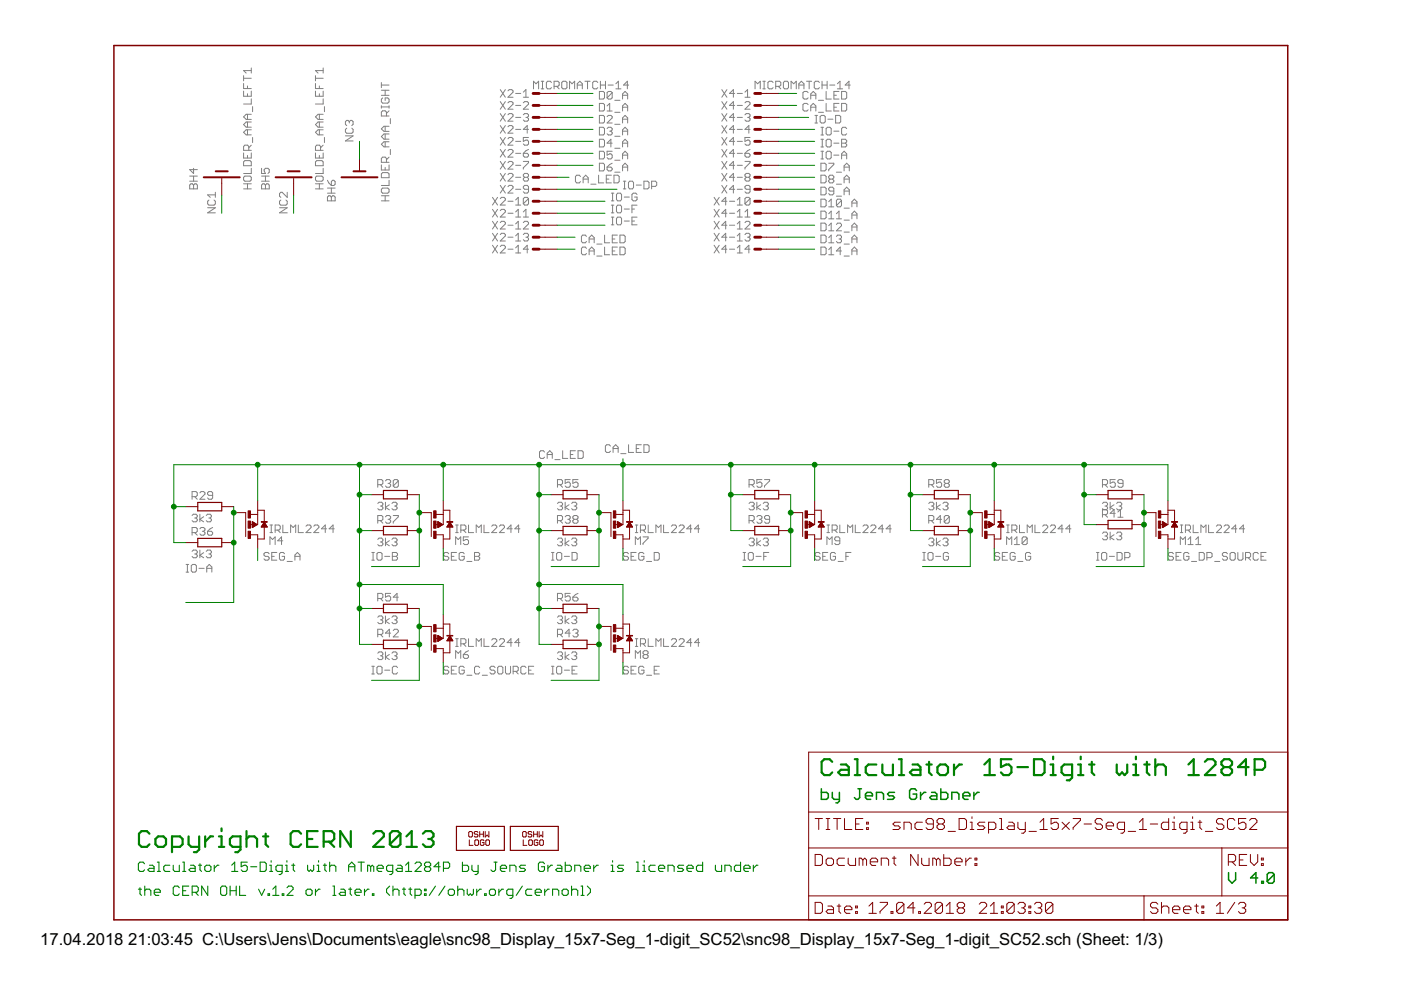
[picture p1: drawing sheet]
<svg xmlns="http://www.w3.org/2000/svg" width="297mm" height="210mm" viewBox="0 0 297 210" stroke-linecap="round" stroke-linejoin="round" font-family="sans-serif">
<defs><g id="words">
<g font-size="4">
<text x="8.5" y="200.4">17.04.2018</text>
<text x="27.2" y="200.4">21:03:45 C:\Users\Jens\Documents\eagle\snc98_Display_15x7-Seg_1-digit_SC52\snc98_Display_15x7-Seg_1-digit_SC52.sch (Sheet: 1/3)</text>
</g>
</g></defs>
<g fill="none" stroke="#808080" stroke-width=".21">
<path d="M51.6 16v1.1M51.6 17.7v1.1h1.7M51.6 19.3v1.1h1.7v-1.1M51.6 16.6h1.7M52.5 18.2v.6M52.5 19.9v.5M53.3 14.4v1.1M53.3 15h-1.7l.6 .5M66.9 19.3v1.1h1.6v-1.1M66.9 17.7v1.1h1.6M66.9 16.6h1.6M66.9 16v1.1"/>
<path d="M67.7 18.2v.6M67.7 19.9v.5M68.5 15h-1.6l.5 .5M68.5 14.4v1.1M80.9 17.5v1.1M80.9 19.1h1.6M80.9 18h1.6M81.7 19.1v1.1M106.1 19l1 1.6M107.1 19l-1 1.6M107.7 19.3l.3-.3h.5l.3 .3v.2l-1.1 1.1h1.1M109.3 19.8h1.1"/>
<path d="M111 19.5l.5-.5v1.6M113.1 18.8v-1.6l.5 .6 .6-.6v1.6M114.7 18.8h.6M114.7 17.2h.6M115 17.2v1.6M116.9 17.5l-.3-.3h-.5l-.3 .3v1.1l.3 .2h.5l.3-.2M117.5 18.3h.8l.3-.3v-.5l-.3-.3h-.8v1.6M118 18.3l.6 .5M119.1 17.5l.3-.3h.5l.3 .3v1.1l-.3 .2h-.5l-.3-.2zM120.8 18.8v-1.6l.5 .6 .5-.6v1.6M122.4 18h1.1M122.4 18.8v-1l.5-.6 .6 .6v1"/>
<path d="M124 17.2h1.1M124.6 17.2v1.6M126.7 17.5l-.2-.3h-.6l-.2 .3v1.1l.2 .2h.6l.2-.2M127.1 19.4h.8l.3 .2v1.1l-.3 .3h-.8zM127.3 18h1.1M127.3 17.2v1.6M128.4 17.2v1.6M128.9 18h1.1M129.8 19.6v1.1l-.3 .3h-.5l-.3-.3M129.8 19.6l-.3-.2h-.5l-.3 .2v1.1M129.8 19.6l-1.1 1.1M130.6 18.8h1.1"/>
<path d="M130.6 17.8l.5-.6v1.6M133.3 18h-1.1l.8-.8v1.6M153 19l1.1 1.6M154.1 19l-1.1 1.6M155.8 19.8h-1.1l.8-.8v1.6M156.3 19.8h1.1M157.9 19.5l.6-.5v1.6M160.1 18.8v-1.6l.5 .6 .6-.6v1.6M161.7 18.8h.6M161.7 17.2h.6M162 17.2v1.6M163.9 17.5l-.3-.3h-.5l-.3 .3v1.1l.3 .2h.5l.3-.2"/>
<path d="M164.5 18.3h.8l.2-.3v-.5l-.2-.3h-.8v1.6M165 18.3l.5 .5M166.1 17.5l.3-.3h.5l.3 .3v1.1l-.3 .2h-.5l-.3-.2zM167.7 18.8v-1.6l.6 .6 .5-.6v1.6M169.4 18h1.1M169.4 18.8v-1l.5-.6 .6 .6v1M171 17.2h1.1M171.3 19.6l-.2-.2h-.6l-.3 .2v1.1l.3 .3h.6l.2-.3M171.6 17.2v1.6M173.7 17.5l-.2-.3h-.6l-.3 .3v1.1l.3 .2h.6l.2-.2M174.3 18h1.1M174.3 17.2v1.6"/>
<path d="M175.2 19.4v1.6h1.1M175.4 17.2v1.6M175.9 18h1.1M177.5 18.8h1.1M177.5 17.8l.6-.6v1.6M177.9 19.4h-1.1v1.6h1.1M178.4 19.4h.8l.3 .2v1.1l-.3 .3h-.8zM180.3 18h-1.1l.8-.8v1.6M40.2 39.2l.3-.2h.3l.2 .2 .3-.2h.3l.2 .2v.8h-1.6zM40.2 38.4h1.6M40.2 37.3h1.6M41 35.7v1.1l-.8-.8h1.6"/>
<path d="M41 37.3v1.1M41 39.2v.8M51.6 39h1.7M51.6 32.4v1.1h1.7v-1.1M51.6 37.6l.3-.3h1.1l.3 .3v.5l-.3 .3h-1.1l-.3-.3zM51.9 34.1h1.1l.3 .2v.8h-1.7v-.8zM52.5 24.2v1.1M52.5 25.9v1.1M52.5 27.5v1.1M52.5 33v.5M52.5 39v1M52.7 31.9v-.8l-.2-.3h-.6l-.3 .3v.8h1.7"/>
<path d="M53.3 21v1.1h-1.7M53.3 35.7v1.1h-1.7M53.3 30.8l-.6 .5M53.3 27.5h-1.1l-.6 .5 .6 .6h1.1M53.3 25.9h-1.1l-.6 .5 .6 .6h1.1M53.3 24.2h-1.1l-.6 .6 .6 .5h1.1M53.6 22.6v1.1M53.6 29.1v1.1M55.5 39.2l.2-.2h.3l.3 .2 .2-.2h.3l.3 .2v.8h-1.6zM55.5 38.4h1.6M55.5 37.3h1.6M55.5 35.7v1.1h.8l-.3-.6v-.2l.3-.3h.5l.3 .3v.5l-.3 .3"/>
<path d="M56.3 37.3v1.1M56.3 39.2v.8M66.9 39h1.6M66.9 37.6l.3-.3h1l.3 .3v.5l-.3 .3h-1l-.3-.3zM66.9 34.3l.3-.2h1l.3 .2v.8h-1.6zM66.9 32.4v1.1h1.6v-1.1M67.7 24.2v1.1M67.7 25.9v1.1M67.7 27.5v1.1M67.7 33v.5M67.7 39v1M68 31.9v-.8l-.3-.3h-.5l-.3 .3v.8h1.6"/>
<path d="M68.5 35.7v1.1h-1.6M68.5 27.5h-1.1l-.5 .5 .5 .6h1.1M68.5 25.9h-1.1l-.5 .5 .5 .6h1.1M68.5 24.2h-1.1l-.5 .6 .5 .5h1.1M68.5 21v1.1h-1.6M68.5 30.8l-.5 .5M68.8 22.6v1.1M68.8 29.1v1.1M69.4 39.9h1.7M69.4 38.2l.3 .6 .6 .5M70.3 39.9v1.1M70.5 38.2h.3l.3 .3v.6l-.3 .2h-.5v-.8z"/>
<path d="M73.2 28.8h1.7l-1.7 1.1h1.7M73.5 27.2l-.3 .3v.5l.3 .3h1.1l.3-.3v-.5l-.3-.3M74.1 25.8l.2-.3h.3l.3 .3v.6l-.3 .2M74.1 25.8l-.3-.3h-.3l-.3 .3v.6l.3 .2M74.1 25.8v.3M80.9 22.4v.5M80.9 35v1h1.6v-1M80.9 36.9l.2-.3h1.1l.3 .3v.8h-1.6zM80.9 22.7h1.6M80.9 20.2h1.6M81.1 20.8l-.2 .2v.6l.2 .3h1.1l.3-.3v-.6l-.3-.2h-.5v.5M81.7 26.8v1.1"/>
<path d="M81.7 28.4v1.1M81.7 30.1v1M81.7 35.5v.5M81.9 24.6v-.8l-.2-.3h-.6l-.2 .3v.8h1.6M81.9 34.4v-.8l-.2-.3h-.6l-.2 .3v.8h1.6M82.5 22.4v.5M82.5 38.2v1.1h-1.6M82.5 33.3l-.6 .6M82.5 30.1h-1.1l-.5 .5 .5 .5h1.1M82.5 28.4h-1.1l-.5 .6 .5 .5h1.1M82.5 26.8h-1.1l-.5 .5 .5 .6h1.1M82.5 23.5l-.6 .5"/>
<path d="M82.8 25.1v1.1M82.8 31.7v1.1M106.1 21.5l1 1.7M106.1 24.1l1 1.6M106.1 26.6l1 1.6M106.1 29.1l1 1.7M106.1 31.7l1 1.6M106.1 34.2l1 1.7M106.1 36.8l1 1.6M106.1 39.3l1 1.6M107.1 21.5l-1 1.7M107.1 24.1l-1 1.6"/>
<path d="M107.1 26.6l-1 1.6M107.1 29.1l-1 1.7M107.1 31.7l-1 1.6M107.1 34.2l-1 1.7M107.1 36.8l-1 1.6M107.1 39.3l-1 1.6M107.7 37l.3-.2h.5l.3 .2v.3l-1.1 1.1h1.1M107.7 29.4l.3-.3h.5l.3 .3v.3l-1.1 1.1h1.1M107.7 39.6l.3-.3h.5l.3 .3v.3l-1.1 1h1.1M107.7 32l.3-.3h.5l.3 .3v.2l-1.1 1.1h1.1M107.7 21.8l.3-.3h.5l.3 .3v.3l-1.1 1.1h1.1M107.7 24.3l.3-.2h.5l.3 .2v.3l-1.1 1.1h1.1"/>
<path d="M107.7 26.9l.3-.3h.5l.3 .3v.3l-1.1 1h1.1M107.7 34.5l.3-.3h.5l.3 .3v.3l-1.1 1.1h1.1M109.3 22.4h1.1M109.3 24.9h1.1M109.3 27.4h1.1M109.3 30h1.1M109.3 32.5h1.1M109.3 35.1h1.1M109.3 37.6h1.1M111 32.5h.8l.3 .3v.2l-.3 .3h-.6l-.2-.3zM111 20.6h1.1M111 21.8l.2-.3h.6l.3 .3v.3l-1.1 1.1h1.1"/>
<path d="M111 24.3l.2-.2h.6l.3 .2v.3l-.3 .3M111 34.2h1.1v.3l-1.1 1.1v.3M111.2 37.6l-.2-.3v-.3l.2-.2h.6l.3 .2v.3l-.3 .3M111.2 37.6l-.2 .3v.2l.2 .3h.6l.3-.3v-.2l-.3-.3M111.2 37.6h.6M111.5 24.9h.3M111.8 24.9l.3 .3v.2l-.3 .3h-.6l-.2-.3M112.1 29.1h-1.1v.9l.8-.3 .3 .3v.5l-.3 .3h-.6l-.2-.3M112.1 27.4h-1.1l.8-.8v1.6M112.1 31.7l-.6 .3-.5 .5M123.1 37.4l-.3-.3h-.5l-.3 .3v1.1l.3 .3h.5l.3-.3M123.6 38.8v-1.1l.6-.6 .5 .6v1.1"/>
<path d="M123.6 38h1.1M125.3 39.1h1.1M126.9 37.1v1.7h1.1M127.1 27h.8l.3 .3v1.1l-.3 .2h-.8zM127.1 29.5h.8l.3 .3v1.1l-.3 .3h-.8zM127.1 34.6h.8l.3 .3v1.1l-.3 .2h-.8zM127.1 32.1h.8l.3 .2v1.1l-.3 .3h-.8zM127.1 24.5h.8l.3 .2v1.1l-.3 .3h-.8zM127.1 21.9h.8l.3 .3v1.1l-.3 .2h-.8zM128.5 38h.6M128.7 27.3l.3-.3h.5l.3 .3v.2l-.3 .3M128.7 24.7l.3-.2h.5l.3 .2v.3l-1.1 1.1h1.1"/>
<path d="M128.7 35.4h.8l.3 .3v.3l-.3 .2h-.5l-.3-.2zM128.7 23.5h1.1M128.7 22.5l.6-.6v1.6M129.3 27.8h.2M129.5 27.8l.3 .3v.3l-.3 .2h-.5l-.3-.2M129.6 37.1h-1.1v1.7h1.1M129.8 32.1h-1.1v.8l.6-.3h.2l.3 .3v.5l-.3 .3h-.5l-.3-.3M129.8 30.4h-1.1l.8-.9v1.7M129.8 34.6l-1.1 .8M130.2 37.1h.8l.3 .3v1.1l-.3 .3h-.8zM130.3 23.8h1.1M130.3 21.3h1.1"/>
<path d="M130.3 26.4h1.1M130.3 31.4h1.1M130.3 34h1.1M130.3 36.5h1.1M130.3 28.9h1.1M132 20.2h1.1M132 23.5v-1l.5-.6 .6 .6v1M132 32.9h1.1M132 30.4h1.1M132 25.3h1.1M132 27.8h1.1M132 22.7h1.1"/>
<path d="M132 21v-1.1l.5-.5 .6 .5v1.1M132 26.1v-1.1l.5-.5 .6 .5v1.1M132 28.6v-1.1l.5-.5 .6 .5v1.1M132 31.2v-1.1l.5-.6 .6 .6v1.1M132 33.7v-1.1l.5-.5 .6 .5v1.1M132 36.2v-1l.5-.6 .6 .6v1M132 35.4h1.1M132.2 38.4h.5M132.4 38.4v1.6M133.2 38.7l.3-.3h.6l.2 .3v1.1l-.2 .2h-.6l-.3-.2zM134.9 39.2h1.1M136.5 38.4h.8l.3 .3v1.1l-.3 .2h-.8z"/>
<path d="M138.2 39.5h.8l.2-.3v-.5l-.2-.3h-.8v1.6M153 21.5l1.1 1.7M153 24.1l1.1 1.6M153 26.6l1.1 1.6M153 29.1l1.1 1.7M153 31.7l1.1 1.6M153 34.2l1.1 1.7M153 36.8l1.1 1.6M153 39.3l1.1 1.6M154.1 21.5l-1.1 1.7M154.1 24.1l-1.1 1.6M154.1 26.6l-1.1 1.6"/>
<path d="M154.1 29.1l-1.1 1.7M154.1 31.7l-1.1 1.6M154.1 34.2l-1.1 1.7M154.1 36.8l-1.1 1.6M154.1 39.3l-1.1 1.6M155.8 32.5h-1.1l.8-.8v1.6M155.8 22.4h-1.1l.8-.9v1.7M155.8 24.9h-1.1l.8-.8v1.6M155.8 27.4h-1.1l.8-.8v1.6M155.8 30h-1.1l.8-.9v1.7M155.8 35.1h-1.1l.8-.9v1.7M155.8 37.6h-1.1l.8-.8v1.6"/>
<path d="M156.3 22.4h1.1M156.3 24.9h1.1M156.3 27.4h1.1M156.3 30h1.1M156.3 32.5h1.1M156.3 35.1h1.1M156.3 37.6h1.1M157.9 32.5h.9l.2 .3v.2l-.2 .3h-.6l-.3-.3zM157.9 20.6h1.1M157.9 21.8l.3-.3h.6l.2 .3v.3l-1.1 1.1h1.1M157.9 24.3l.3-.2h.6l.2 .2v.3l-.2 .3M157.9 34.2h1.1v.3l-1.1 1.1v.3"/>
<path d="M158.2 37.6l-.3-.3v-.3l.3-.2h.6l.2 .2v.3l-.2 .3M158.2 37.6l-.3 .3v.2l.3 .3h.6l.2-.3v-.2l-.2-.3M158.2 37.6h.6M158.5 24.9h.3M158.8 24.9l.2 .3v.2l-.2 .3h-.6l-.3-.3M159 29.1h-1.1v.9l.6-.3h.3l.2 .3v.5l-.2 .3h-.6l-.3-.3M159 27.4h-1.1l.9-.8v1.6M159 31.7l-1.1 .8M171.3 22.2l-.2-.3h-.6l-.3 .3v1.1l.3 .2h.6l.2-.2M171.9 20.2h1.1M171.9 21v-1.1l.5-.5 .6 .5v1.1M171.9 23.5v-1l.5-.6 .6 .6v1"/>
<path d="M171.9 22.7h1.1M172.8 26.1h.5M172.8 24.5h.5M173.1 24.5v1.6M173.5 23.8h1.1M173.5 21.3h1.1M173.9 24.7l.3-.2h.5l.3 .2v1.1l-.3 .3h-.5l-.3-.3zM174.1 28.6h.5M174.1 27h.5M174.1 29.5h.5M174.1 33.7h.5M174.1 32.1h.5"/>
<path d="M174.1 34.6h.8l.3 .3v1.1l-.3 .2h-.8zM174.1 37.1h.8l.3 .3v1.1l-.3 .3h-.8zM174.1 39.7h.8l.3 .3v1l-.3 .3h-.8zM174.1 31.2h.5M174.3 27v1.6M174.3 29.5v1.7M174.3 32.1v1.6M175.2 27.3l.2-.3h.6l.2 .3v1.1l-.2 .2h-.6l-.2-.2zM175.2 32.3l.2-.2h.6l.2 .2v1.1l-.2 .3h-.6l-.2-.3zM175.2 21.9v1.6h1.1M175.4 29.5h.6l.2 .3v1.1l-.2 .3h-.6l-.2-.3v-1.1zM175.5 25.3h1.1"/>
<path d="M175.7 34.6h1.1v.3l-1.1 1.1v.2M176 38l-.3 .2v.3l.3 .3h.5l.3-.3v-.3l-.3-.2M176 38l-.3-.3v-.3l.3-.3h.5l.3 .3v.3l-.3 .3M176 38h.5M176.8 32.9h1.1M176.8 30.4h1.1M176.8 27.8h1.1M176.8 20.2h.5M176.8 22.7h.5M177.2 24.5h.8l.2 .2v1.1l-.2 .3h-.8zM177.3 39.1h1.1M177.3 36.5h1.1"/>
<path d="M177.9 21.9h-1.1v1.6h1.1M178.4 29.5h.8l.3 .3v.3l-.3 .3 .3 .2v.3l-.3 .3h-.8zM178.4 32.9h1.1M178.4 21.9h.8l.3 .3v1.1l-.3 .2h-.8zM178.4 33.7v-1.1l.6-.5 .5 .5v1.1M178.4 30.4h.8M179 38h1.1M179 35.4h1.1M179 36.2v-1l.5-.6 .6 .6v1M179 38.8v-1.1l.5-.6 .6 .6v1.1M179.5 27.3l-.3-.3h-.5l-.3 .3v1.1l.3 .2h.5l.3-.2M44 44h1.7l-1.7 1.1h1.7"/>
<path d="M44.3 42.4l-.3 .3v.5l.3 .3h1.1l.3-.3v-.5l-.3-.3M45.7 40.8v1M45.7 41.3h-1.7l.6 .5M51.6 40h1.7M59.3 44h1.6l-1.6 1.1h1.6M59.5 42.4l-.2 .3v.5l.2 .3h1.1l.3-.3v-.5l-.3-.3M60.9 40.8v1l-1.1-1h-.3l-.2 .2v.6l.2 .2M66.9 40h1.6M69.4 41.8l.3-.3h.3l.3 .3 .2-.3h.3l.3 .3v.8h-1.7zM69.4 41h1.7M70.3 41.8v.8M80.9 42.6h1.6"/>
<path d="M80.9 41.5h1.6M80.9 40.1l.2-.2h1.1l.3 .2v.6l-.3 .3h-1.1l-.2-.3zM81.7 41.5v1.1M104.4 41.8l1.1 1.7M104.4 44.4l1.1 1.6M104.4 46.9l1.1 1.7M104.4 49.5l1.1 1.6M104.4 52l1.1 1.6M105.5 41.8l-1.1 1.7M105.5 44.4l-1.1 1.6M105.5 46.9l-1.1 1.7M105.5 49.5l-1.1 1.6"/>
<path d="M105.5 52l-1.1 1.6M106.1 42.1l.2-.3h.6l.2 .3v.3l-1 1.1h1M106.1 44.7l.2-.3h.6l.2 .3v.2l-1 1.1h1M106.1 47.2l.2-.3h.6l.2 .3v.3l-1 1.1h1M106.1 49.7l.2-.2h.6l.2 .2v.3l-1 1.1h1M106.1 52.3l.2-.3h.6l.2 .3v.3l-1 1h1M107.7 42.7h1.1M107.7 45.2h1.1M107.7 47.8h1.1M107.7 50.3h1.1M107.7 52.8h1.1M109.3 40.1h1.1"/>
<path d="M109.3 43.5h1.1M109.3 42.4l.6-.6v1.7M109.3 44.9l.6-.5v1.6M109.3 47.5l.6-.6v1.7M109.3 50l.6-.5v1.6M109.3 52.6l.6-.6v1.6M109.3 46h1.1M109.3 48.6h1.1M109.3 51.1h1.1M109.3 53.6h1.1M111 44.9l.5-.5v1.6M111 47.2l.2-.3h.6l.3 .3v.3l-1.1 1.1h1.1"/>
<path d="M111 49.7l.2-.2h.6l.3 .2v.3l-.3 .3M111 46h1.1M111.5 50.3h.3M111.8 50.3l.3 .2v.3l-.3 .3h-.6l-.2-.3M112.1 40.1h-.9l-.2-.2v-.3l.2-.3h.6l.3 .3v1.1l-.3 .2h-.6l-.2-.2M112.1 42.1v1.1l-.3 .3h-.6l-.2-.3M112.1 52.8h-1.1l.8-.8v1.6M112.1 42.1l-.3-.3h-.6l-.2 .3v1.1M112.1 42.1l-1.1 1.1M124.4 52.7l-.3-.3h-.6l-.2 .3v1l.2 .3h.6l.3-.3M124.4 50.1l-.3-.3h-.6l-.2 .3v1.1l.2 .3h.6l.3-.3M124.9 51.5v-1.1l.6-.6 .5 .6v1.1"/>
<path d="M124.9 54v-1.1l.6-.5 .5 .5v1.1M124.9 50.7h1.1M124.9 53.2h1.1M126.5 51.8h1.1M126.5 54.3h1.1M128.2 49.8v1.7h1.1M128.2 52.4v1.6h1.1M129.6 42.6h.6M129.6 41h.6M129.6 47.7h.6M129.6 46h.6M129.6 45.1h.6"/>
<path d="M129.6 43.5h.6M129.8 50.7h.6M129.8 53.2h.6M129.9 41v1.6M129.9 43.5v1.6M129.9 46v1.7M130.7 41.2l.3-.2h.5l.3 .2v1.1l-.3 .3h-.5l-.3-.3zM130.7 46.3l.3-.3h.5l.3 .3v1.1l-.3 .3h-.5l-.3-.3zM130.9 49.8h-1.1v1.7h1.1M130.9 52.4h-1.1v1.6h1.1M131 43.5h.5l.3 .3v1.1l-.3 .2h-.5l-.3-.2v-1.1zM131.4 49.8h.9l.2 .3v1.1l-.2 .3h-.9z"/>
<path d="M131.4 52.4h.9l.2 .3v1l-.2 .3h-.9zM132.2 40h.5M132.4 46.9h1M132.4 44.3h1M132.4 41.8h1M134 46.9h.5M134 44.3h.5M135.1 41.2l-.3-.2h-.5l-.3 .2v1.1l.3 .3h.5l.3-.3v-.5h-.6M135.1 46h-1.1v1.7h1.1M135.1 43.5h-1.1v1.6M151.4 41.8l1.1 1.7M151.4 44.4l1.1 1.6"/>
<path d="M151.4 46.9l1.1 1.7M151.4 49.5l1.1 1.6M151.4 52l1.1 1.6M152.5 41.8l-1.1 1.7M152.5 44.4l-1.1 1.6M152.5 46.9l-1.1 1.7M152.5 49.5l-1.1 1.6M152.5 52l-1.1 1.6M154.1 42.7h-1.1l.9-.9v1.7M154.1 45.2h-1.1l.9-.8v1.6M154.1 47.8h-1.1l.9-.9v1.7M154.1 50.3h-1.1l.9-.8v1.6"/>
<path d="M154.1 52.8h-1.1l.9-.8v1.6M154.7 42.7h1.1M154.7 45.2h1.1M154.7 47.8h1.1M154.7 50.3h1.1M154.7 52.8h1.1M155.8 40.1h-1.1l.8-.8v1.6M156.3 40.1h1.1M156.3 43.5h1.1M156.3 46h1.1M156.3 48.6h1.1M156.3 51.1h1.1"/>
<path d="M156.3 53.6h1.1M156.3 42.4l.5-.6v1.7M156.3 44.9l.5-.5v1.6M156.3 47.5l.5-.6v1.7M156.3 50l.5-.5v1.6M156.3 52.6l.5-.6v1.6M157.9 46h1.1M157.9 47.2l.3-.3h.6l.2 .3v.3l-1.1 1.1h1.1M157.9 49.7l.3-.2h.6l.2 .2v.3l-.2 .3M157.9 44.9l.6-.5v1.6M158.5 50.3h.3M158.8 50.3l.2 .2v.3l-.2 .3h-.6l-.3-.3"/>
<path d="M159 40.1h-.8l-.3-.2v-.3l.3-.3h.6l.2 .3v1.1l-.2 .2h-.6l-.3-.2M159 42.1v1.1l-.2 .3h-.6l-.3-.3M159 42.1l-.2-.3h-.6l-.3 .3v1.1M159 52.8h-1.1l.9-.8v1.6M159 42.1l-1.1 1.1M174.1 44.8h.8l.3 .2v1.1l-.3 .3h-.8zM174.1 42.2h.8l.3 .3v1.1l-.3 .3h-.8zM174.1 47.3h.8l.3 .3v1.1l-.3 .2h-.8zM174.1 49.8h.8l.3 .3v1.1l-.3 .3h-.8zM174.1 52.4h.8l.3 .3v1l-.3 .3h-.8zM175.7 42.8l.5-.6v1.7M175.7 45.3l.5-.5v1.6"/>
<path d="M175.7 47.9l.5-.6v1.6M175.7 50.4l.5-.6v1.7M175.7 52.9l.5-.5v1.6M175.7 51.5h1.1M175.7 54h1.1M175.7 43.9h1.1M175.7 46.4h1.1M175.7 48.9h1.1M176.8 40.5h-.8l-.3-.3v-.2l.3-.3h.5l.3 .3v1l-.3 .3h-.5l-.3-.3M177.3 47.6l.3-.3h.5l.3 .3v.3l-1.1 1h1.1M177.3 50.1l.3-.3h.5l.3 .3v.3l-.3 .3M177.3 41.6h1.1"/>
<path d="M177.3 46.4h1.1M177.3 45.3l.6-.5v1.6M177.9 50.7h.2M178.1 50.7l.3 .2v.3l-.3 .3h-.5l-.3-.3M178.4 42.5v1.1l-.3 .3h-.5l-.3-.3M178.4 53.2h-1.1l.8-.8v1.6M178.4 42.5l-.3-.3h-.5l-.3 .3v1.1M178.4 42.5l-1.1 1.1M179 51.8h1.1M179 54.3h1.1M179 41.3v-1.1l.5-.5 .6 .5v1.1M179 40.5h1.1"/>
<path d="M179 44.1h1.1M179 46.7h1.1M179 49.2h1.1M180.6 54v-1.1l.5-.5 .6 .5v1.1M180.6 48.9v-1l.5-.6 .6 .6v1M180.6 50.7h1.1M180.6 53.2h1.1M180.6 43.9v-1.1l.5-.6 .6 .6v1.1M180.6 46.4v-1.1l.5-.5 .6 .5v1.1M180.6 51.5v-1.1l.5-.6 .6 .6v1.1M180.6 43.1h1.1M180.6 45.6h1.1"/>
<path d="M180.6 48.1h1.1M115.5 95.8l-.3-.2h-.5l-.3 .2v1.1l.3 .3h.5l.3-.3M116 97.2v-1.1l.6-.5 .5 .5v1.1M116 96.4h1.1M117.6 97.5h1.1M119.3 95.6v1.6h1.1M120.9 96.4h.6M122 95.6h-1.1v1.6h1.1M122.6 95.6h.8l.3 .2v1.1l-.3 .3h-.8zM129.4 94.6l-.2-.3h-.6l-.2 .3v1.1l.2 .2h.6l.2-.2M130 95.9v-1.1l.5-.5 .6 .5v1.1M130 95.1h1.1"/>
<path d="M131.6 96.2h1.1M133.3 94.3v1.6h1M134.9 95.1h.5M136 94.3h-1.1v1.6h1.1M136.5 94.3h.9l.2 .3v1.1l-.2 .2h-.9zM39.5 119.7h.5M39.7 119.7v1.6M40.6 120l.2-.3h.6l.2 .3v1l-.2 .3h-.6l-.2-.3zM40.7 112.9h.9l.2-.3v-.5l-.2-.3h-.9v1.7M40.7 116.9l.3-.3h.6l.2 .3v.3l-.2 .3M40.7 105.3h.9l.2-.3v-.5l-.2-.3h-.9v1.7M40.7 109.3l.3-.3h.6l.2 .3v.3l-.2 .2"/>
<path d="M41.3 117.5h.3M41.3 109.8h.3M41.3 112.9l.5 .6M41.3 105.3l.5 .6M41.6 109.8l.2 .3v.3l-.2 .2h-.6l-.3-.2M41.6 117.5l.2 .2v.3l-.2 .3h-.6l-.3-.3M42.4 109v1.6M42.4 116.6v1.7M42.4 112.1l.3-.3h.5l.3 .3v.3l-.3 .2M42.4 104.5l.3-.3h.5l.3 .3v.3l-1.1 1.1h1.1M42.9 112.6h.3M43.2 117.2l-.8 .5 .8 .6"/>
<path d="M43.2 109.6l-.8 .5 .8 .5M43.2 112.6l.3 .3v.3l-.3 .3h-.5l-.3-.3M43.7 116.9l.3-.3h.6l.2 .3v.3l-.2 .3M43.7 109.3l.3-.3h.6l.2 .3v.3l-.2 .2M44 112.6h.8l.3 .3v.3l-.3 .3h-.5l-.3-.3zM44.3 117.5h.3M44.3 109.8h.3M44.6 117.5l.2 .2v.3l-.2 .3h-.6l-.3-.3M44.6 109.8l.2 .3v.3l-.2 .2h-.6l-.3-.2M45.1 111.8l-1.1 .8M45.1 105h-.8l-.3-.2v-.3l.3-.3h.5l.3 .3v1.1l-.3 .3h-.5l-.3-.3M57.1 117.4l-.3-.3h-.6l-.2 .3v.3l.2 .3h.6l.3 .2v.3l-.3 .3h-.6l-.2-.3"/>
<path d="M57.2 112.9h.6M57.2 111.3h.6M57.2 115.5v-1.7l.6 .6 .5-.6v1.7M57.5 111.3v1.6M57.6 118h.5M58.3 112.4h.8l.3-.3v-.5l-.3-.3h-.8v1.6M58.7 117.1h-1.1v1.7h1.1M58.9 112.4l.5 .5M60 111.3v1.6h1M60 114.7h-1.1l.8-.9v1.7M60.3 117.4l-.3-.3h-.5l-.3 .3v1.1l.3 .3h.5l.3-.3v-.5h-.5M60.9 119h1.1"/>
<path d="M61.6 112.9v-1.6l.5 .5 .6-.5v1.6M62.5 118h1.1M62.5 118.8v-1.1l.6-.6 .5 .6v1.1M63.2 111.3v1.6h1.1M64.9 111.6l.3-.3h.5l.3 .3v.2l-1.1 1.1h1.1M66.5 111.6l.3-.3h.5l.3 .3v.2l-1.1 1.1h1.1M69.2 112.1h-1l.8-.8v1.6M70.9 112.1h-1.1l.8-.8v1.6M78.8 118.8h.6M78.8 117.1h.6M79.1 117.1v1.7M80.1 114.4l.3-.3h.5l.3 .3v.2l-.3 .3"/>
<path d="M80.1 102.8h.8l.3-.3v-.5l-.3-.3h-.8v1.6M80.1 106.7l.3-.2h.5l.3 .2v.3l-.3 .3M80.1 110.4h.8l.3-.3v-.5l-.3-.3h-.8v1.6M80.2 117.1h.5l.3 .3v1.1l-.3 .3h-.5l-.3-.3v-1.1zM80.6 114.9h.3M80.6 107.3h.3M80.6 110.4l.6 .5M80.6 102.8l.6 .5M80.9 107.3l.3 .3v.2l-.3 .3h-.5l-.3-.3M80.9 114.9l.3 .3v.3l-.3 .2h-.5l-.3-.2M81.6 118h1M81.7 106.5v1.6"/>
<path d="M81.7 114.1v1.6M81.7 109.6l.3-.3h.5l.3 .3v.2l-.3 .3M81.7 102l.3-.3h.5l.3 .3v.2l-.3 .3M82.3 110.1h.2M82.3 102.5h.2M82.5 114.6l-.8 .6 .8 .5M82.5 107l-.8 .6 .8 .5M82.5 102.5l.3 .3v.2l-.3 .3h-.5l-.3-.3M82.5 110.1l.3 .3v.3l-.3 .2h-.5l-.3-.2M83.1 114.4l.3-.3h.5l.3 .3v.2l-.3 .3M83.1 106.7l.3-.2h.5l.3 .2v.3l-.3 .3M83.2 117.1h.8l.3 .3v.3l-.3 .3 .3 .2v.3l-.3 .3h-.8z"/>
<path d="M83.2 118h.8M83.4 109.3h1.1v.3l-1.1 1.1v.2M83.7 114.9h.2M83.7 107.3h.2M83.9 114.9l.3 .3v.3l-.3 .2h-.5l-.3-.2M83.9 107.3l.3 .3v.2l-.3 .3h-.5l-.3-.3M84.5 102v1l-.3 .3h-.5l-.3-.3M84.5 102l-.3-.3h-.5l-.3 .3v1M84.5 102l-1.1 1M95.1 117.4l-.2-.3h-.6l-.2 .3v.3l.2 .3h.6l.2 .2v.3l-.2 .3h-.6l-.2-.3M95.7 118h.5M96.6 112.9h.6"/>
<path d="M96.6 111.3h.6M96.6 115.5v-1.7l.6 .6 .5-.6v1.7M96.8 117.1h-1.1v1.7h1.1M96.9 111.3v1.6M97.7 112.4h.8l.3-.3v-.5l-.3-.3h-.8v1.6M98.2 112.4l.6 .5M98.4 117.4l-.3-.3h-.5l-.3 .3v1.1l.3 .3h.5l.3-.3v-.5h-.5M99 119h1.1M99.3 111.3v1.6h1.1M99.3 113.8h-1.1v.9l.6-.3h.3l.2 .3v.5l-.2 .3h-.6l-.3-.3M100.6 117.1h.8l.3 .3v.3l-.3 .3 .3 .2v.3l-.3 .3h-.8zM100.6 118h.8"/>
<path d="M101 112.9v-1.6l.5 .5 .5-.5v1.6M102.6 111.3v1.6h1.1M104.2 111.6l.3-.3h.6l.2 .3v.2l-1.1 1.1h1.1M105.9 111.6l.3-.3h.5l.3 .3v.2l-1.1 1.1h1.1M108.6 112.1h-1.1l.8-.8v1.6M110.2 112.1h-1l.8-.8v1.6M116.9 118.8h.6M116.9 117.1h.6M117.2 117.1v1.7M118 117.4l.3-.3h.5l.3 .3v1.1l-.3 .3h-.5l-.3-.3zM118.2 114.4l.3-.3h.5l.3 .3v.2l-.3 .3M118.2 102.8h.8l.3-.3v-.5l-.3-.3h-.8v1.6"/>
<path d="M118.2 106.7l.3-.2h.5l.3 .2v.3l-.3 .3M118.2 110.4h.8l.3-.3v-.5l-.3-.3h-.8v1.6M118.7 114.9h.3M118.7 107.3h.3M118.7 110.4l.6 .5M118.7 102.8l.6 .5M119 114.9l.3 .3v.3l-.3 .2h-.5l-.3-.2M119 107.3l.3 .3v.2l-.3 .3h-.5l-.3-.3M119.7 118h1M119.8 106.5v1.6M119.8 114.1v1.6M119.8 109.6l.3-.3h.5l.3 .3v.2l-.3 .3"/>
<path d="M120.4 110.1h.2M120.6 114.6l-.8 .6 .8 .5M120.6 107l-.8 .6 .8 .5M120.6 110.1l.3 .3v.3l-.3 .2h-.5l-.3-.2M120.9 101.7h-1.1v.8l.6-.3h.2l.3 .3v.5l-.3 .3h-.5l-.3-.3M121.2 114.4l.3-.3h.5l.3 .3v.2l-.3 .3M121.2 106.7l.3-.2h.5l.3 .2v.3l-.3 .3M121.3 117.1h.8l.3 .3v1.1l-.3 .3h-.8zM121.7 114.9h.3M121.7 107.3h.3M121.7 110.1l-.2-.3v-.2l.2-.3h.6l.3 .3v.2l-.3 .3M121.7 110.1h.6"/>
<path d="M121.7 110.1l-.2 .3v.3l.2 .2h.6l.3-.2v-.3l-.3-.3M122 114.9l.3 .3v.3l-.3 .2h-.5l-.3-.2M122 107.3l.3 .3v.2l-.3 .3h-.5l-.3-.3M122.6 101.7h-1.1v.8l.5-.3h.3l.3 .3v.5l-.3 .3h-.6l-.2-.3M133.2 117.4l-.2-.3h-.6l-.2 .3v.3l.2 .3h.6l.2 .2v.3l-.2 .3h-.6l-.2-.3M133.8 118h.5M134.7 112.9h.5M134.7 111.3h.5M134.7 115.5v-1.7l.5 .6 .6-.6v1.7M134.9 117.1h-1.1v1.7h1.1M135 111.3v1.6M135.8 112.4h.8l.3-.3v-.5l-.3-.3h-.8v1.6"/>
<path d="M136.3 112.4l.6 .5M136.3 113.8h1.1v.3l-1.1 1.1v.3M136.5 117.4l-.3-.3h-.5l-.3 .3v1.1l.3 .3h.5l.3-.3v-.5h-.5M137.1 119h1.1M137.4 111.3v1.6h1.1M138.7 117.1h.8l.3 .3v1.1l-.3 .3h-.8zM139.1 112.9v-1.6l.5 .5 .5-.5v1.6M140.7 111.3v1.6h1.1M142.3 111.6l.3-.3h.6l.2 .3v.2l-1.1 1.1h1.1M144 111.6l.3-.3h.5l.3 .3v.2l-1.1 1.1h1.1M146.7 112.1h-1.1l.8-.8v1.6M148.3 112.1h-1l.8-.8v1.6"/>
<path d="M157.5 118.8h.6M157.5 117.1h.6M157.8 117.1v1.7M158.6 117.4l.3-.3h.5l.3 .3v1.1l-.3 .3h-.5l-.3-.3zM158.8 114.4l.3-.3h.5l.3 .3v.2l-.3 .3M158.8 102.8h.8l.3-.3v-.5l-.3-.3h-.8v1.6M158.8 106.7l.3-.2h.5l.3 .2v.3l-.3 .3M158.8 110.4h.8l.3-.3v-.5l-.3-.3h-.8v1.6M159.4 114.9h.2M159.4 107.3h.2M159.4 110.4l.5 .5M159.4 102.8l.5 .5"/>
<path d="M159.6 114.9l.3 .3v.3l-.3 .2h-.5l-.3-.2M159.6 107.3l.3 .3v.2l-.3 .3h-.5l-.3-.3M160.3 118h1.1M160.5 106.5v1.6M160.5 114.1v1.6M160.5 109.6l.2-.3h.6l.2 .3v.2l-.2 .3M161 110.1h.3M161.3 114.6l-.8 .6 .8 .5M161.3 107l-.8 .6 .8 .5M161.3 110.1l.2 .3v.3l-.2 .2h-.6l-.2-.2M161.5 101.7h-1v.8l.5-.3h.3l.2 .3v.5l-.2 .3h-.6l-.2-.3M161.8 114.4l.3-.3h.5l.3 .3v.2l-.3 .3"/>
<path d="M161.8 106.7l.3-.2h.5l.3 .2v.3l-.3 .3M161.9 118h.6M162.1 101.7h1.1v.3l-1.1 1v.3M162.4 114.9h.2M162.4 107.3h.2M162.6 114.9l.3 .3v.3l-.3 .2h-.5l-.3-.2M162.6 107.3l.3 .3v.2l-.3 .3h-.5l-.3-.3M163 117.1h-1.1v1.7M163.2 110.1h-.8l-.3-.3v-.2l.3-.3h.5l.3 .3v1.1l-.3 .2h-.5l-.3-.2M173.9 117.4l-.3-.3h-.5l-.3 .3v.3l.3 .3h.5l.3 .2v.3l-.3 .3h-.5l-.3-.3M174.4 118h.6M175.3 112.9h.6"/>
<path d="M175.3 111.3h.6M175.3 115.5v-1.7l.6 .6 .5-.6v1.7M175.5 117.1h-1.1v1.7h1.1M175.6 111.3v1.6M176.4 112.4h.8l.3-.3v-.5l-.3-.3h-.8v1.6M177 112.4l.5 .5M177.1 117.4l-.2-.3h-.6l-.2 .3v1.1l.2 .3h.6l.2-.3v-.5h-.5M177.7 119h1.1M178.1 111.3v1.6h1M178.1 114.7h-.9l-.2-.3v-.3l.2-.3h.6l.3 .3v1.1l-.3 .3h-.6l-.2-.3M179.3 118h.6M179.7 112.9v-1.6l.5 .5 .6-.5v1.6"/>
<path d="M180.4 117.1h-1.1v1.7M181.3 111.3v1.6h1.1M183 111.6l.2-.3h.6l.2 .3v.2l-1 1.1h1M184.6 111.6l.3-.3h.5l.3 .3v.2l-1.1 1.1h1.1M187.3 112.1h-1.1l.8-.8v1.6M189 112.1h-1.1l.8-.8v1.6M195.6 118.8h.6M195.6 117.1h.6M195.9 117.1v1.7M196.9 114.4l.3-.3h.5l.3 .3v.2l-.3 .3M196.9 102.8h.8l.3-.3v-.5l-.3-.3h-.8v1.6M196.9 106.7l.3-.2h.5l.3 .2v.3l-.3 .3"/>
<path d="M196.9 110.4h.8l.3-.3v-.5l-.3-.3h-.8v1.6M197 117.1h.5l.3 .3v1.1l-.3 .3h-.5l-.3-.3v-1.1zM197.5 114.9h.2M197.5 107.3h.2M197.5 110.4l.5 .5M197.5 102.8l.5 .5M197.7 114.9l.3 .3v.3l-.3 .2h-.5l-.3-.2M197.7 107.3l.3 .3v.2l-.3 .3h-.5l-.3-.3M198.4 118h1.1M198.5 106.5v1.6M198.5 114.1v1.6M199.4 114.6l-.9 .6 .9 .5"/>
<path d="M199.4 107l-.9 .6 .9 .5M199.6 101.7h-1.1v.8l.6-.3h.3l.2 .3v.5l-.2 .3h-.6l-.3-.3M199.6 110.1h-1.1l.9-.8v1.6M199.9 114.4l.3-.3h.5l.3 .3v.2l-.3 .3M199.9 106.7l.3-.2h.5l.3 .2v.3l-.3 .3M200.4 114.9h.3M200.4 107.3h.3M200.5 102.5l-.3-.3v-.2l.3-.3h.5l.3 .3v.2l-.3 .3M200.5 102.5l-.3 .3v.2l.3 .3h.5l.3-.3v-.2l-.3-.3M200.5 102.5h.5M200.7 114.9l.3 .3v.3l-.3 .2h-.5l-.3-.2M200.7 107.3l.3 .3v.2l-.3 .3h-.5l-.3-.3"/>
<path d="M201.1 117.4l-.3-.3h-.5l-.3 .3v1.1l.3 .3h.5l.3-.3v-.5h-.5M201.3 109.6l-.3-.3h-.5l-.3 .3v1.1M201.3 109.6v1.1l-.3 .2h-.5l-.3-.2M201.3 109.6l-1.1 1.1M212 117.4l-.3-.3h-.5l-.3 .3v.3l.3 .3h.5l.3 .2v.3l-.3 .3h-.5l-.3-.3M212.5 118h.6M213.4 112.9h.6M213.4 111.3h.6M213.4 115.5v-1.7l.6 .6 .5-.6v1.7M213.6 117.1h-1.1v1.7h1.1M213.7 111.3v1.6M214.5 112.4h.8l.3-.3v-.5l-.3-.3h-.8v1.6"/>
<path d="M215.1 114.4l.5-.6v1.7M215.1 112.4l.5 .5M215.1 115.5h1.1M215.2 117.4l-.2-.3h-.6l-.2 .3v1.1l.2 .3h.6l.2-.3v-.5h-.5M215.8 119h1.1M216.2 111.3v1.6h1M217.8 112.9v-1.6l.5 .5 .6-.5v1.6M217.8 114.1v1.1l-.3 .3h-.5l-.3-.3M217.8 114.1l-.3-.3h-.5l-.3 .3v1.1M217.8 114.1l-1.1 1.1M218.5 117.4l-.3-.3h-.5l-.3 .3v1.1l.3 .3h.5l.3-.3v-.5h-.5M219.4 111.3v1.6h1.1"/>
<path d="M221.1 111.6l.2-.3h.6l.2 .3v.2l-1 1.1h1M222.7 111.6l.3-.3h.5l.3 .3v.2l-1.1 1.1h1.1M225.4 112.1h-1.1l.8-.8v1.6M227.1 112.1h-1.1l.8-.8v1.6M232.5 118.8h.5M232.5 117.1h.5M232.7 117.1v1.7M233.6 117.4l.2-.3h.6l.3 .3v1.1l-.3 .3h-.6l-.2-.3zM233.7 113.1l.3-.3h.5l.3 .3v.3l-.3 .2M233.7 102.8h.8l.3-.3v-.5l-.3-.3h-.8v1.6M233.7 106.7l.3-.2h.5l.3 .2v.3l-.3 .3M233.7 109.1h.8l.3-.3v-.5l-.3-.3h-.8v1.7"/>
<path d="M234.3 113.6h.2M234.3 107.3h.2M234.3 109.1l.5 .6M234.3 102.8l.5 .5M234.5 107.3l.3 .3v.2l-.3 .3h-.5l-.3-.3M234.5 113.6l.3 .3v.3l-.3 .2h-.5l-.3-.2M235.2 118h1.1M235.4 106.5v1.6M235.4 112.8v1.6M236.2 113.4l-.8 .5 .8 .5M236.2 107l-.8 .6 .8 .5M236.5 101.7h-1.1v.8l.5-.3h.3l.3 .3v.5l-.3 .3h-.6l-.2-.3"/>
<path d="M236.5 108.8h-1.1l.8-.8v1.7M236.7 113.1l.3-.3h.6l.2 .3v.3l-.2 .2M236.7 106.7l.3-.2h.6l.2 .2v.3l-.2 .3M236.8 117.1h.8l.3 .3v1.1l-.3 .3h-.8zM237 108.6l.6-.6v1.7M237 109.7h1.1M237.3 113.6h.3M237.3 107.3h.3M237.6 113.6l.2 .3v.3l-.2 .2h-.6l-.3-.2M237.6 107.3l.2 .3v.2l-.2 .3h-.6l-.3-.3M238.1 102.5h-.8l-.3-.3v-.2l.3-.3h.5l.3 .3v1l-.3 .3h-.5l-.3-.3M238.5 118.2h.8l.3-.2v-.6l-.3-.3h-.8v1.7"/>
<path d="M248.8 117.4l-.3-.3h-.5l-.3 .3v.3l.3 .3h.5l.3 .2v.3l-.3 .3h-.5l-.3-.3M249.3 118h.6M250.3 112.9h.5M250.3 111.3h.5M250.3 115.5v-1.7l.5 .6 .5-.6v1.7M250.4 117.1h-1.1v1.7h1.1M250.5 111.3v1.6M251.3 112.4h.9l.2-.3v-.5l-.2-.3h-.9v1.6M251.9 114.4l.5-.6v1.7M251.9 112.4l.5 .5M251.9 115.5h1.1M252.1 117.4l-.3-.3h-.6l-.2 .3v1.1l.2 .3h.6l.3-.3v-.5h-.6"/>
<path d="M252.6 119h1.1M253 111.3v1.6h1.1M253.5 115.5h1.1M253.5 114.4l.6-.6v1.7M254.3 117.1h.8l.2 .3v1.1l-.2 .3h-.8zM254.6 112.9v-1.6l.5 .5 .6-.5v1.6M255.9 118.2h.8l.3-.2v-.6l-.3-.3h-.8v1.7M256.2 111.3v1.6h1.1M257.5 119h1.1M257.9 111.6l.2-.3h.6l.3 .3v.2l-1.1 1.1h1.1M259.5 111.6l.3-.3h.5l.3 .3v.2l-1.1 1.1h1.1M260.2 117.4l-.2-.3h-.6l-.2 .3v.3l.2 .3h.6l.2 .2v.3l-.2 .3h-.6l-.2-.3"/>
<path d="M260.8 117.4l.3-.3h.5l.3 .3v1.1l-.3 .3h-.5l-.3-.3zM262.2 112.1h-1l.8-.8v1.6M262.4 117.1v1.4l.3 .3h.5l.3-.3v-1.4M263.9 112.1h-1.1l.8-.8v1.6M264.1 118.2h.8l.3-.2v-.6l-.3-.3h-.8v1.7M264.6 118.2l.6 .6M266.8 117.4l-.3-.3h-.5l-.3 .3v1.1l.3 .3h.5l.3-.3M267.4 118h.5M268.4 117.1h-1v1.7h1M39.5 121.3h.5M42.2 120.5h1.1M43.8 120.5h1.1"/>
<path d="M43.8 121.3v-1.1l.6-.5 .5 .5v1.1M80.1 130.9l.3-.3h.5l.3 .3v.2l-.3 .3M80.1 126.9h.8l.3-.3v-.5l-.3-.3h-.8v1.6M80.1 134.5h.8l.3-.3v-.5l-.3-.3h-.8v1.6M80.1 138.5l.3-.3h.5l.3 .3v.3l-.3 .2M80.6 139h.3M80.6 131.4h.3M80.6 134.5l.6 .5M80.6 126.9l.6 .5M80.9 131.4l.3 .3v.3l-.3 .2h-.5l-.3-.2M80.9 139l.3 .3v.3l-.3 .2h-.5l-.3-.2M81.7 130.6v1.6"/>
<path d="M81.7 138.2v1.6M82.5 138.8l-.8 .5 .8 .5M82.5 131.1l-.8 .6 .8 .5M82.8 125.8h-1.1v.8l.6-.3h.2l.3 .3v.6l-.3 .2h-.5l-.3-.2M82.8 134.2h-1.1l.8-.8v1.6M83.1 130.9l.3-.3h.5l.3 .3v.2l-.3 .3M83.1 138.5l.3-.3h.5l.3 .3v.3l-.3 .2M83.4 133.7l.3-.3h.5l.3 .3v.3l-1.1 1h1.1M83.7 139h.2M83.7 131.4h.2M83.9 131.4l.3 .3v.3l-.3 .2h-.5l-.3-.2M83.9 139l.3 .3v.3l-.3 .2h-.5l-.3-.2"/>
<path d="M84.5 126.6h-1.1l.8-.8v1.6M96.6 139.6v-1.6l.6 .5 .5-.5v1.6M96.6 137.1h.6M96.6 135.4h.6M96.9 135.4v1.7M97.7 136.5h.8l.3-.3v-.5l-.3-.3h-.8v1.7M98.2 138.8h.9l.2 .2v.3l-.2 .3h-.6l-.3-.3zM98.2 136.5l.6 .6M99.3 135.4v1.7h1.1M99.3 138l-.5 .2-.6 .6M101 137.1v-1.7l.5 .6 .5-.6v1.7M102.6 135.4v1.7h1.1"/>
<path d="M104.2 135.7l.3-.3h.6l.2 .3v.3l-1.1 1.1h1.1M105.9 135.7l.3-.3h.5l.3 .3v.3l-1.1 1.1h1.1M108.6 136.2h-1.1l.8-.8v1.7M110.2 136.2h-1l.8-.8v1.7M118.2 126.9h.8l.3-.3v-.5l-.3-.3h-.8v1.6M118.2 130.9l.3-.3h.5l.3 .3v.2l-.3 .3M118.2 134.5h.8l.3-.3v-.5l-.3-.3h-.8v1.6M118.2 138.5l.3-.3h.5l.3 .3v.3l-.3 .2M118.7 139h.3M118.7 131.4h.3M118.7 134.5l.6 .5M118.7 126.9l.6 .5"/>
<path d="M119 131.4l.3 .3v.3l-.3 .2h-.5l-.3-.2M119 139l.3 .3v.3l-.3 .2h-.5l-.3-.2M119.8 130.6v1.6M119.8 138.2v1.6M120.6 138.8l-.8 .5 .8 .5M120.6 131.1l-.8 .6 .8 .5M120.9 125.8h-1.1v.8l.6-.3h.2l.3 .3v.6l-.3 .2h-.5l-.3-.2M120.9 134.2h-1.1l.8-.8v1.6M121.2 130.9l.3-.3h.5l.3 .3v.2l-.3 .3M121.2 138.5l.3-.3h.5l.3 .3v.3l-.3 .2M121.5 126.6h.8l.3 .3v.3l-.3 .2h-.6l-.2-.2zM121.5 133.7l.2-.3h.6l.3 .3v.3l-.3 .2"/>
<path d="M121.7 139h.3M121.7 131.4h.3M122 131.4l.3 .3v.3l-.3 .2h-.5l-.3-.2M122 139l.3 .3v.3l-.3 .2h-.5l-.3-.2M122 134.2h.3M122.3 134.2l.3 .3v.3l-.3 .2h-.6l-.2-.2M122.6 125.8l-.6 .3-.5 .5M134.7 137.1h.5M134.7 135.4h.5M134.7 139.6v-1.6l.5 .5 .6-.5v1.6M135 135.4v1.7M135.8 136.5h.8l.3-.3v-.5l-.3-.3h-.8v1.7"/>
<path d="M136.3 136.5l.6 .6M136.6 138.8l-.3-.3v-.3l.3-.2h.5l.3 .2v.3l-.3 .3M136.6 138.8l-.3 .2v.3l.3 .3h.5l.3-.3v-.3l-.3-.2M136.6 138.8h.5M137.4 135.4v1.7h1.1M139.1 137.1v-1.7l.5 .6 .5-.6v1.7M140.7 135.4v1.7h1.1M142.3 135.7l.3-.3h.6l.2 .3v.3l-1.1 1.1h1.1M144 135.7l.3-.3h.5l.3 .3v.3l-1.1 1.1h1.1M146.7 136.2h-1.1l.8-.8v1.7M148.3 136.2h-1l.8-.8v1.7M78.8 142.9h.6"/>
<path d="M78.8 141.3h.6M79.1 141.3v1.6M80.2 141.3h.5l.3 .2v1.1l-.3 .3h-.5l-.3-.3v-1.1zM81.6 142.1h1M84.3 141.5l-.3-.2h-.5l-.3 .2v1.1l.3 .3h.5l.3-.3M95.1 141.5l-.2-.2h-.6l-.2 .2v.3l.2 .3h.6l.2 .2v.3l-.2 .3h-.6l-.2-.3M95.7 142.1h.5M96.8 141.3h-1.1v1.6h1.1M98.4 141.5l-.3-.2h-.5l-.3 .2v1.1l.3 .3h.5l.3-.3v-.5h-.5M99 143.2h1.1M101.7 141.5l-.3-.2h-.5l-.3 .2v1.1l.3 .3h.5l.3-.3M102.3 143.2h1"/>
<path d="M105 141.5l-.3-.2h-.5l-.3 .2v.3l.3 .3h.5l.3 .2v.3l-.3 .3h-.5l-.3-.3M105.5 141.5l.3-.2h.5l.3 .2v1.1l-.3 .3h-.5l-.3-.3zM107.2 141.3v1.3l.2 .3h.6l.2-.3v-1.3M108.8 142.3h.8l.3-.2v-.6l-.3-.2h-.8v1.6M109.3 142.3l.6 .6M111.5 141.5l-.2-.2h-.6l-.3 .2v1.1l.3 .3h.6l.2-.3M112.1 142.1h.5M113.2 141.3h-1.1v1.6h1.1M116.9 142.9h.6M116.9 141.3h.6M117.2 141.3v1.6M118 141.5l.3-.2h.5l.3 .2v1.1l-.3 .3h-.5l-.3-.3z"/>
<path d="M119.7 142.1h1M121.3 142.1h.5M122.4 141.3h-1.1v1.6h1.1M133.2 141.5l-.2-.2h-.6l-.2 .2v.3l.2 .3h.6l.2 .2v.3l-.2 .3h-.6l-.2-.3M133.8 142.1h.5M134.9 141.3h-1.1v1.6h1.1M136.5 141.5l-.3-.2h-.5l-.3 .2v1.1l.3 .3h.5l.3-.3v-.5h-.5M137.1 143.2h1.1M138.7 142.1h.6M139.8 141.3h-1.1v1.6h1.1"/>
</g>
<path d="M24.2 9.7h248.8v185.3h-248.8z" fill="none" stroke="#800000" stroke-width=".32"/>
<g fill="none" stroke="#800000" stroke-width=".21">
<path d="M114.3 19.8h3.8M161.3 19.8h3.8M47 37.8v3.6M62.3 37.8v3.6M76.2 33.8v2.5M114.3 22.4h3.8M114.3 24.9h3.8M114.3 27.4h3.8M114.3 30h3.8M114.3 32.5h3.8M114.3 35.1h3.8M114.3 37.6h3.8"/>
<path d="M161.3 22.4h3.8M161.3 24.9h3.8M161.3 27.4h3.8M161.3 30h3.8M161.3 32.5h3.8M161.3 35.1h3.8M161.3 37.6h3.8M114.3 40.1h3.8M114.3 42.7h3.8M114.3 45.2h3.8M114.3 47.8h3.8M114.3 50.3h3.8"/>
<path d="M114.3 52.8h3.8M161.3 40.1h3.8M161.3 42.7h3.8M161.3 45.2h3.8M161.3 47.8h3.8M161.3 50.3h3.8M161.3 52.8h3.8M39.4 115h2.5M39.4 107.4h2.5M47 115h2.6M47 107.4h2.6M49.6 108.7h2.5v5.1"/>
<path d="M53.1 109.1h1.5M53.1 113.4h1.5v2.9M53.5 110.6l1 .6-1 .7zM53.5 111.8h.1M53.5 111.7h.2M53.5 111.7h.3M53.5 111.6h.4M53.5 111.5h.5M53.5 111.4h.6M53.5 111.4h.8M53.5 111.3h.9M53.5 111.2h.9"/>
<path d="M53.5 111.1h.8M53.5 111h.7M53.5 111h.6M53.5 110.9h.5M53.5 110.8h.3M53.5 110.7h.2M53.5 110.7h.1M53.5 110.6h.1M54.6 106.2v5h-1.6M54.6 108.2h1.4v2.5M55.4 111.7h1.2M55.5 111.6h1.1"/>
<path d="M55.5 111.5h1M55.6 111.4h.9M55.6 111.4h.8M55.6 111.3h.8M55.7 111.2h.6M55.8 111.2h.5M55.8 111.1h.5M55.8 111h.4M55.9 111h.3M55.9 110.9h.2M56 110.8h.1M56 110.7h.1"/>
<path d="M56 111.6v2.7h-1.4M56 110.7l.7 1h-1.3zM78.8 112.5h2.5M78.8 104.9h2.5M86.4 112.5h2.5M86.4 104.9h2.5M88.9 108.7h2.5v5.1M92.5 109.1h1.5M92.5 113.4h1.5v2.9M92.8 111.8h.2M92.8 111.7h.3M92.8 111.7h.4"/>
<path d="M92.8 111.6h.5M92.8 111.5h.6M92.8 111.4h.7M92.8 111.4h.8M92.8 111.3h.9M92.8 111.2h1M92.8 111.1h.8M92.8 111h.7M92.8 111h.6M92.8 110.9h.5M92.8 110.8h.4M92.8 110.7h.3"/>
<path d="M92.8 110.7h.2M92.8 110.6h.1M92.8 110.6l1.1 .6-1.1 .7zM94 106.2v5h-1.7M94 108.2h1.4v2.5M94.8 111.7h1.2M94.8 111.6h1.1M94.9 111.5h1M94.9 111.4h.9M95 111.4h.8M95 111.3h.8M95.1 111.2h.6"/>
<path d="M95.1 111.1h.5M95.2 111h.4M95.2 111h.3M95.3 110.9h.2M95.3 110.8h.1M95.4 111.6v2.7h-1.4M95.4 110.7l.6 1h-1.3zM95.4 110.7h.1M116.8 112.5h2.6M116.8 104.9h2.6M124.5 112.5h2.5M124.5 104.9h2.5"/>
<path d="M127 108.7h2.5v5.1M130.6 109.1h1.5M130.6 113.4h1.5v2.9M130.9 111.8h.1M130.9 111.7h.3M130.9 111.7h.4M130.9 111.6h.5M130.9 111.5h.6M130.9 111.4h.7M130.9 111.4h.8M130.9 111.3h.9M130.9 111.2h.9"/>
<path d="M130.9 111.1h.8M130.9 111h.7M130.9 111h.6M130.9 110.9h.5M130.9 110.8h.4M130.9 110.7h.3M130.9 110.7h.2M130.9 110.6h.1M130.9 110.6l1.1 .6-1.1 .7zM132.1 106.2v5h-1.7M132.1 108.2h1.4v2.5M132.9 111.7h1.2"/>
<path d="M132.9 111.6h1.1M133 111.5h1M133 111.4h.9M133.1 111.4h.8M133.1 111.3h.7M133.2 111.2h.6M133.2 111.1h.5M133.3 111h.4M133.3 111h.3M133.4 110.9h.2M133.4 110.8h.1M133.5 110.7h.1"/>
<path d="M133.5 111.6v2.7h-1.4M133.5 110.7l.6 1h-1.3zM157.5 112.5h2.5M157.5 104.9h2.5M165.1 112.5h2.5M165.1 104.9h2.5M167.6 108.7h2.6v5.1M171.2 109.1h1.5M171.2 113.4h1.5v2.9M171.6 111.8h.1M171.6 111.7h.2M171.6 111.7h.3"/>
<path d="M171.6 111.6h.4M171.6 111.5h.5M171.6 111.4h.6M171.6 111.4h.8M171.6 111.3h.9M171.6 111.2h.9M171.6 111.1h.8M171.6 111h.7M171.6 111h.5M171.6 110.9h.4M171.6 110.8h.3M171.6 110.7h.2"/>
<path d="M171.6 110.7h.1M171.6 110.6h.1M171.6 110.6l1 .6-1 .7zM172.7 106.2v5h-1.6M172.7 108.2h1.4v2.5M173.5 111.7h1.2M173.6 111.6h1M173.6 111.5h1M173.7 111.4h.9M173.7 111.4h.8M173.7 111.3h.8M173.8 111.2h.6"/>
<path d="M173.9 111.1h.4M173.9 111h.4M174 111h.3M174 110.9h.2M174.1 110.8h.1M174.1 110.7h.1M174.1 111.6v2.7h-1.4M174.1 110.7l.7 1h-1.3zM195.6 112.5h2.5M195.6 104.9h2.5M203.2 112.5h2.5M203.2 104.9h2.5"/>
<path d="M205.7 108.7h2.6v5.1M209.3 109.1h1.5M209.3 113.4h1.5v2.9M209.7 111.8h.1M209.7 111.7h.2M209.7 111.7h.3M209.7 111.6h.4M209.7 111.5h.5M209.7 111.4h.6M209.7 111.4h.7M209.7 111.3h.9M209.7 111.2h.9"/>
<path d="M209.7 111.1h.8M209.7 111h.7M209.7 111h.5M209.7 110.9h.4M209.7 110.8h.3M209.7 110.7h.2M209.7 110.7h.1M209.7 110.6h.1M209.7 110.6l1 .6-1 .7zM210.8 106.2v5h-1.7M210.8 108.2h1.4v2.5M211.6 111.7h1.2"/>
<path d="M211.7 111.6h1M211.7 111.5h1M211.8 111.4h.9M211.8 111.4h.8M211.8 111.3h.8M211.9 111.2h.6M212 111.1h.4M212 111h.4M212 111h.3M212.1 110.9h.2M212.2 110.8h.1M212.2 111.6v2.7h-1.4"/>
<path d="M212.2 110.7l.6 1h-1.2zM212.2 110.7h.1M232.4 111.2h2.5M232.4 104.9h2.5M240 111.2h2.5M240 104.9h2.5M242.5 108.7h2.6v5.1M246.1 109.1h1.5M246.1 113.4h1.5v2.9M246.5 111.8h.1M246.5 111.7h.2M246.5 111.7h.3"/>
<path d="M246.5 111.6h.4M246.5 111.5h.5M246.5 111.4h.7M246.5 111.4h.8M246.5 111.3h.9M246.5 111.2h.9M246.5 111.1h.8M246.5 111h.7M246.5 111h.6M246.5 110.9h.5M246.5 110.8h.3M246.5 110.7h.2"/>
<path d="M246.5 110.7h.1M246.5 110.6h.1M246.5 110.6l1 .6-1 .7zM247.6 106.2v5h-1.6M247.6 108.2h1.4v2.5M248.4 111.7h1.2M248.5 111.6h1.1M248.5 111.5h1M248.6 111.4h.9M248.6 111.4h.8M248.7 111.3h.7M248.7 111.2h.6"/>
<path d="M248.8 111.2h.5M248.8 111.1h.5M248.8 111h.4M248.9 111h.3M248.9 110.9h.2M249 110.8h.1M249 110.7h.1M249 111.6v2.7h-1.4M249 110.7l.7 1h-1.3zM78.8 136.6h2.5M78.8 129h2.5M86.4 136.6h2.5"/>
<path d="M86.4 129h2.5M88.9 132.8h2.5v5.1M92.5 137.5h1.5v2.9M92.5 133.2h1.5M92.8 134.7l1.1 .7-1.1 .6zM92.8 136h.1M92.8 135.9h.2M92.8 135.8h.3M92.8 135.7h.4M92.8 135.7h.5M92.8 135.6h.7M92.8 135.5h.8"/>
<path d="M92.8 135.5h.9M92.8 135.4h1M92.8 135.3h1M92.8 135.3h.9M92.8 135.2h.8M92.8 135.1h.7M92.8 135h.6M92.8 135h.5M92.8 134.9h.4M92.8 134.8h.2M92.8 134.8h.1M94 130.3v5.1h-1.7"/>
<path d="M94 132.3h1.4v2.6M94.8 135.7h1.1M94.9 135.7h1M94.9 135.6h1M95 135.5h.8M95 135.4h.7M95.1 135.3h.6M95.2 135.2h.4M95.2 135.1h.3M95.2 135h.3M95.3 135h.2M95.4 134.9h.1"/>
<path d="M95.4 135.7v2.7h-1.4M95.4 134.9l.6 1h-1.3zM116.8 136.6h2.6M116.8 129h2.6M124.5 136.6h2.5M124.5 129h2.5M127 132.8h2.5v5.1M130.6 133.2h1.5M130.6 137.5h1.5v2.9M130.9 136h.1M130.9 135.9h.2M130.9 135.8h.3"/>
<path d="M130.9 135.7h.4M130.9 135.7h.5M130.9 135.6h.7M130.9 135.5h.8M130.9 135.5h.9M130.9 135.4h1M130.9 135.3h1M130.9 135.3h.9M130.9 135.2h.8M130.9 135.1h.7M130.9 135h.6M130.9 135h.5"/>
<path d="M130.9 134.9h.3M130.9 134.8h.2M130.9 134.8h.1M130.9 134.7l1.1 .7-1.1 .6zM132.1 130.3v5.1h-1.7M132.1 132.3h1.4v2.6M132.9 135.7h1.1M133 135.7h1M133 135.6h1M133.1 135.5h.8M133.1 135.4h.7M133.2 135.3h.6"/>
<path d="M133.2 135.3h.5M133.3 135.2h.4M133.3 135.1h.3M133.3 135h.3M133.4 135h.2M133.4 134.9h.1M133.5 135.7v2.7h-1.4M133.5 134.9l.6 1h-1.3zM171.4 159.5h101.6v35.5h-101.6zM99.5 178.1v1.1h.8M99.6 176.3h.3l.3 .2v.8l-.3 .2h-.3l-.2-.2v-.8zM100.7 178.3l.2-.2h.4l.2 .2v.7l-.2 .2h-.4l-.2-.2z"/>
<path d="M101.3 176.5l-.2-.2h-.4l-.2 .2 .2 .4h.4l.2 .2-.2 .4h-.4l-.2-.2M101.7 176.9h.8M101.7 176.3v1.2M102.5 176.3v1.2M102.6 178.3l-.2-.2h-.4l-.2 .2v.7l.2 .2h.4l.2-.2v-.4h-.4M102.9 176.3v1.2l.4-.4 .4 .4v-1.2M103 178.3l.2-.2h.4l.2 .2v.7l-.2 .2h-.4l-.2-.2zM110.9 178.1v1.1h.8M111 176.3h.4l.2 .2v.8l-.2 .2h-.4l-.2-.2v-.8zM112.1 178.3l.2-.2h.4l.2 .2v.7l-.2 .2h-.4l-.2-.2zM112.8 176.5l-.2-.2h-.4l-.2 .2 .2 .4h.4l.2 .2-.2 .4h-.4l-.2-.2M113.1 176.9h.8"/>
<path d="M113.1 176.3v1.2M113.9 176.3v1.2M114 178.3l-.1-.2h-.4l-.2 .2v.7l.2 .2h.4l.1-.2v-.4h-.3M114.3 176.3v1.2l.4-.4 .4 .4v-1.2M114.4 178.3l.2-.2h.4l.2 .2v.7l-.2 .2h-.4l-.2-.2zM171.4 179.8h101.6M171.4 172.2h101.6M172.8 173.5h1.6M173.6 173.5v2.4M175.2 173.5h.7M175.2 175.9h.7M175.5 173.5v2.4"/>
<path d="M176.7 173.5h1.6M177.5 173.5v2.4M179 173.5v2.4h1.6M181.4 174.7h.8M182.9 173.5h-1.5v2.4h1.5M183.7 175.5h.4v.4h-.4zM183.7 174.3h.4v.4h-.4zM190.9 174.3h-1.2l-.4 .4 .4 .4h.8l.4 .4-.4 .4h-1.2M191.7 175.9v-1.6h1.1l.4 .4v1.2M195.6 174.3h-1.2l-.4 .4v.8l.4 .4h1.2M197.9 174.7h-1.2l-.4-.4v-.4l.4-.4h.8l.4 .4v1.6l-.4 .4h-.8l-.4-.4M199.1 174.7l-.4-.4v-.4l.4-.4h.7l.4 .4v.4l-.4 .4"/>
<path d="M199.1 174.7l-.4 .4v.4l.4 .4h.7l.4-.4v-.4l-.4-.4M199.1 174.7h.7M201 176.3h1.6M203.3 173.5h1.2l.4 .4v1.6l-.4 .4h-1.2zM205.7 175.9h.8M205.7 174.3h.4v1.6M206.1 173.2v.3M208.8 174.3h-1.2l-.4 .4 .4 .4h.8l.4 .4-.4 .4h-1.2M209.6 175.9h1.2l.3-.4v-.8l-.3-.4h-1.2v2.4M211.9 173.5h.4v2.4M211.9 175.9h.8M213.9 174.3h.8l.4 .4v1.2h-1.2l-.4-.4 .4-.4h1.2"/>
<path d="M215.8 174.3v1.2l.4 .4h1.2M217.4 174.3v2l-.4 .4h-.4M218.2 176.3h1.5M220.5 175.9h1.6M220.5 174.3l.8-.8v2.4M224.4 173.5h-1.6v1.2l.8-.4h.4l.4 .4v.8l-.4 .4h-.8l-.4-.4M225.2 174.3l1.5 1.6M226.7 174.3l-1.5 1.6M227.5 173.5h1.6v.4l-1.6 1.6v.4M229.8 174.7h1.6M233.7 173.9l-.3-.4h-.8l-.4 .4v.4l.4 .4h.8l.3 .4v.4l-.3 .4h-.8l-.4-.4M234.5 175.1h1.6v-.4l-.4-.4h-.8l-.4 .4v.8l.4 .4h.8"/>
<path d="M238.4 175.9h-1.1l-.4-.4v-.8l.4-.4h1.1v2l-.4 .4h-.4M239.2 176.3h1.6M241.6 175.9h1.5M241.6 174.3l.7-.8v2.4M243.9 174.7h1.5M247.8 173.5v2.4h-1.2l-.4-.4v-.8l.4-.4h1.2M248.6 175.9h.7M248.6 174.3h.3v1.6M248.9 173.2v.3M251.7 175.9h-1.2l-.4-.4v-.8l.4-.4h1.2v2l-.4 .4h-.4M252.5 175.9h.7M252.5 174.3h.4v1.6"/>
<path d="M252.9 173.2v.3M254 174.3h.8M254.4 173.9v1.6l.4 .4M255.6 176.3h1.5M259.1 179.8v10.1M259.5 173.9l-.4-.4h-.8l-.4 .4v.4l.4 .4h.8l.4 .4v.4l-.4 .4h-.8l-.4-.4M261.8 173.9l-.4-.4h-.8l-.4 .4v1.6l.4 .4h.8l.4-.4M264.2 173.5h-1.6v1.2l.8-.4h.4l.4 .4v.8l-.4 .4h-.8l-.4-.4M264.9 173.9l.4-.4h.8l.4 .4v.4l-1.6 1.6h1.6M171.4 189.9h101.6M172.8 181.2h1.2l.4 .3v1.6l-.4 .4h-1.2zM172.8 191.3h1.2l.4 .4v1.6l-.4 .4h-1.2z"/>
<path d="M175.2 182.3l.3-.4h.8l.4 .4v.8l-.4 .4h-.8l-.3-.4zM175.5 192.1h.8l.4 .4v1.2h-1.2l-.3-.4 .3-.4h1.2M177.5 192.1h.8M177.9 191.7v1.6l.4 .4M179 192.9h1.6v-.4l-.4-.4h-.7l-.5 .4v.8l.5 .4h.7M179 181.9h-1.1l-.4 .4v.8l.4 .4h1.1M179.8 181.9v1.2l.4 .4h1.2v-1.6M181.4 193.3h.4v.4h-.4zM181.4 192.1h.4v.4h-.4zM182.9 182.3l-.3-.4h-.4v1.6M182.9 182.3l.4-.4 .4 .4v1.2M182.9 182.3v1.2"/>
<path d="M184.2 193.7h1.6M184.2 192.1l.8-.8v2.4M184.5 182.7h1.6v-.4l-.4-.4h-.8l-.4 .4v.8l.4 .4h.8M186.6 191.3h1.6v.4l-1.6 1.6v.4M186.8 183.5v-1.6h1.2l.4 .4v1.2M188.9 193.3h.4v.4h-.4zM189.2 181.9h.8M189.6 181.5v1.6l.4 .4M191.6 191.7v1.6l-.3 .4h-.8l-.4-.4M191.6 191.7l-.3-.4h-.8l-.4 .4v1.6M191.6 191.7l-1.5 1.6M194 192.5h-1.6l1.2-1.2v2.4"/>
<path d="M194.6 181.2v2.3l-1.5-2.3v2.3M194.8 193.3h.4v.4h-.4zM195.4 181.9v1.2l.4 .4h1.2v-1.6M195.9 191.7l.4-.4h.8l.4 .4v.4l-1.6 1.6h1.6M198.5 182.3l.4-.4 .4 .4v1.2M198.5 182.3l-.4-.4h-.3v1.6M198.5 182.3v1.2M199.8 191.7v1.6l-.4 .4h-.7l-.4-.4M199.8 191.7l-.4-.4h-.7l-.4 .4v1.6M199.8 191.7l-1.5 1.6M200.1 181.2v2.3h1.2l.4-.4v-.8l-.4-.4h-1.2M200.6 193.7h1.6"/>
<path d="M200.6 192.1l.8-.8v2.4M202.4 182.7h1.6v-.4l-.4-.4h-.8l-.4 .4v.8l.4 .4h.8M203.3 192.5l-.4 .4v.4l.4 .4h.8l.4-.4v-.4l-.4-.4M203.3 192.5l-.4-.4v-.4l.4-.4h.8l.4 .4v.4l-.4 .4M203.3 192.5h.8M204.8 181.9v1.6M206 181.9h-.5l-.7 .8M206.7 183.1h.4v.4h-.4zM206.7 181.9h.4v.4h-.4zM207.6 191.7l.4-.4h.8l.4 .4v.4l-1.6 1.6h1.6M210 193.7h1.5M210 192.1l.7-.8v2.4"/>
<path d="M212.3 193.3h.4v.4h-.4zM212.3 192.1h.4v.4h-.4zM215 191.7v1.6l-.3 .4h-.8l-.4-.4M215 191.7l-.3-.4h-.8l-.4 .4v1.6M215 191.7l-1.5 1.6M215.8 191.7l.4-.4h.8l.4 .4v.4l-.4 .4M216.6 192.5h.4M217 192.5l.4 .4v.4l-.4 .4h-.8l-.4-.4M218.1 193.3h.4v.4h-.4zM218.1 192.1h.4v.4h-.4zM219.3 191.7l.4-.4h.8l.4 .4v.4l-.4 .4M220.1 192.5h.4"/>
<path d="M220.5 192.5l.4 .4v.4l-.4 .4h-.8l-.4-.4M223.2 191.7v1.6l-.4 .4h-.8l-.3-.4M223.2 191.7l-.4-.4h-.8l-.3 .4v1.6M223.2 191.7l-1.5 1.6M242.5 189.9v5.1M245.5 191.7l-.4-.4h-.8l-.4 .4v.4l.4 .4h.8l.4 .4v.4l-.4 .4h-.8l-.4-.4M246.3 192.5l.4-.4h.7l.4 .4v1.2M246.3 191.3v2.4M248.6 192.9h1.5v-.4l-.3-.4h-.8l-.4 .4v.8l.4 .4h.8M250.9 192.9h1.6v-.4l-.4-.4h-.8l-.4 .4v.8l.4 .4h.8M253.3 192.1h.8M253.7 191.7v1.6l.4 .4"/>
<path d="M254.8 193.3h.4v.4h-.4zM254.8 192.1h.4v.4h-.4zM257.9 193.7h1.5M257.9 192.1l.8-.8v2.4M260.4 182.7h1.2l.4-.4v-.8l-.4-.3h-1.2v2.3M261.2 182.7l.8 .8M261.8 191.3l-1.6 2.4M262.6 191.7l.4-.4h.7l.4 .4v.4l-.4 .4M262.8 182.3h.7M263.4 192.5h.3M263.7 192.5l.4 .4v.4l-.4 .4h-.7l-.4-.4M264.3 181.2h-1.5v2.3h1.5"/>
<path d="M265.1 181.2v1.5l.8 .8 .8-.8v-1.5M267.4 183.1h.4v.4h-.4zM267.4 181.9h.4v.4h-.4z"/>
</g>
<g fill="#800000" stroke="#800000" stroke-width=".21">
<path d="M52.6 112.6h.5v1.6h-.5z"/>
<path d="M52.6 110.5h.5v1.5h-.5z"/>
<path d="M52.6 108.3h.5v1.5h-.5z"/>
<path d="M55.4 110.6h1.3v.1h-1.3z"/>
<path d="M91.9 112.6h.6v1.6h-.6z"/>
<path d="M91.9 110.5h.6v1.5h-.6z"/>
<path d="M91.9 108.3h.6v1.5h-.6z"/>
<path d="M94.7 110.6h1.3v.1h-1.3z"/>
<path d="M91.9 136.8h.6v1.5h-.6z"/>
<path d="M91.9 134.6h.6v1.5h-.6z"/>
<path d="M91.9 132.4h.6v1.6h-.6z"/>
<path d="M94.7 134.7h1.3v.2h-1.3z"/>
<path d="M130 112.6h.6v1.6h-.6z"/>
<path d="M130 110.5h.6v1.5h-.6z"/>
<path d="M130 108.3h.6v1.5h-.6z"/>
<path d="M132.8 110.6h1.3v.1h-1.3z"/>
<path d="M130 136.8h.6v1.5h-.6z"/>
<path d="M130 134.6h.6v1.5h-.6z"/>
<path d="M130 132.4h.6v1.6h-.6z"/>
<path d="M132.8 134.7h1.3v.2h-1.3z"/>
<path d="M170.7 112.6h.5v1.6h-.5z"/>
<path d="M170.7 110.5h.5v1.5h-.5z"/>
<path d="M170.7 108.3h.5v1.5h-.5z"/>
<path d="M173.5 110.6h1.3v.1h-1.3z"/>
<path d="M208.8 112.6h.5v1.6h-.5z"/>
<path d="M208.8 110.5h.5v1.5h-.5z"/>
<path d="M208.8 108.3h.5v1.5h-.5z"/>
<path d="M211.6 110.6h1.2v.1h-1.2z"/>
<path d="M245.6 112.6h.5v1.6h-.5z"/>
<path d="M245.6 110.5h.5v1.5h-.5z"/>
<path d="M245.6 108.3h.5v1.5h-.5z"/>
<path d="M248.4 110.6h1.3v.1h-1.3z"/>
</g>
<g fill="none" stroke="#800000" stroke-width=".25">
<path d="M41.9 114.2h5.1v1.7h-5.1zM41.9 106.5h5.1v1.8h-5.1zM81.3 111.6h5.1v1.8h-5.1zM81.3 104h5.1v1.8h-5.1zM119.4 111.6h5.1v1.8h-5.1zM119.4 104h5.1v1.8h-5.1zM160 111.6h5.1v1.8h-5.1zM160 104h5.1v1.8h-5.1zM198.1 111.6h5.1v1.8h-5.1zM198.1 104h5.1v1.8h-5.1zM234.9 110.3h5.1v1.8h-5.1zM234.9 104h5.1v1.8h-5.1z"/>
<path d="M81.3 128.1h5.1v1.8h-5.1zM81.3 135.7h5.1v1.8h-5.1zM119.4 128.1h5.1v1.8h-5.1zM119.4 135.7h5.1v1.8h-5.1zM96.8 175.2h10.1v5.1h-10.1zM108.2 175.2h10.2v5.1h-10.2z"/>
</g>
<path d="M43.2 37.6h7.6M45.7 36.3h2.6M58.4 37.6h7.7M61 36.3h2.5M72.4 37.6h7.6M75 36.3h2.5" fill="none" stroke="#800000" stroke-width=".42"/>
<g fill="none" stroke="#800000" stroke-width=".61">
<path d="M113 19.8h1.3M160 19.8h1.3M113 22.4h1.3M113 24.9h1.3M113 27.4h1.3M113 30h1.3M113 32.5h1.3M113 35.1h1.3M113 37.6h1.3M160 22.4h1.3M160 24.9h1.3M160 27.4h1.3"/>
<path d="M160 30h1.3M160 32.5h1.3M160 35.1h1.3M160 37.6h1.3M113 40.1h1.3M113 42.7h1.3M113 45.2h1.3M113 47.8h1.3M113 50.3h1.3M113 52.8h1.3M160 40.1h1.3M160 42.7h1.3"/>
<path d="M160 45.2h1.3M160 47.8h1.3M160 50.3h1.3M160 52.8h1.3"/>
</g>
<g fill="none" stroke="#008000" stroke-width=".47">
<path d="M31.7 176.8l-.6-.6h-1.1l-.5 .6v2.2l.5 .6h1.1l.6-.6M33 177.9l.5-.6h1.1l.6 .6v1.1l-.6 .6h-1.1l-.5-.6zM36.5 179.6h1.6l.6-.6v-1.1l-.6-.6h-1.6v3.4M40 177.3v1.7l.5 .6h1.7M42.2 177.3v2.8l-.5 .6h-.6M43.5 177.3v2.3M45.2 177.3h-.6l-1.1 1.2M46.4 179.6h1.1M46.4 177.3h.6v2.3M47 175.6v.6M51 179.6h-1.7l-.6-.6v-1.1l.6-.6h1.7v2.8l-.6 .6h-.5M52.3 177.9l.5-.6h1.1l.6 .6v1.7"/>
<path d="M52.3 176.2v3.4M55.8 177.3h1.1M56.3 176.8v2.2l.6 .6M63.8 176.8l-.5-.6h-1.1l-.6 .6v2.2l.6 .6h1.1l.5-.6M65.1 177.9h1.1M67.4 176.2h-2.3v3.4h2.3M68.6 178.5h1.7l.6-.6v-1.1l-.6-.6h-1.7v3.4M69.7 178.5l1.2 1.1M74.4 176.2v3.4l-2.3-3.4v3.4M79.1 176.8l.6-.6h1.1l.6 .6v.5l-2.3 2.3h2.3M84.9 176.8l-.6-.6h-1.1l-.5 .6v2.2M84.9 176.8v2.2l-.6 .6h-1.1l-.5-.6"/>
<path d="M84.9 176.8l-2.2 2.2M86.2 179.6h2.2M86.2 177.3l1.1-1.1v3.4M89.7 176.8l.5-.6h1.2l.5 .6v.5l-.5 .6M90.8 177.9h.6M91.4 177.9l.5 .6v.5l-.5 .6h-1.2l-.5-.6M176.4 161.5l-.5-.5h-1.1l-.6 .5v2.3l.6 .5h1.1l.5-.5M178.3 162.1h1.1l.6 .5v1.7h-1.7l-.6-.5 .6-.6h1.7M181.2 161h.6v3.3M181.2 164.3h1.2M185.8 162.1h-1.7l-.5 .5v1.2l.5 .5h1.7M187.1 162.1v1.7l.5 .5h1.7v-2.2"/>
<path d="M190.6 161h.5v3.3M190.6 164.3h1.1M193.5 162.1h1.1l.6 .5v1.7h-1.7l-.6-.5 .6-.6h1.7M196.4 162.1h1.1M197 161.5v2.3l.5 .5M198.8 162.6l.5-.5h1.1l.6 .5v1.2l-.6 .5h-1.1l-.5-.5zM202.3 162.1v2.2M203.9 162.1h-.5l-1.1 1.1M208.7 164.3h2.2M208.7 162.1l1.1-1.1v3.3M214.4 161h-2.2v1.6l1.1-.5h.6l.5 .5v1.2l-.5 .5h-1.1l-.6-.5M215.7 162.6h2.3"/>
<path d="M219.2 161h1.7l.6 .5v2.3l-.6 .5h-1.7zM222.7 164.3h1.2M222.7 162.1h.6v2.2M223.3 160.4v.6M227.3 164.3h-1.7l-.5-.5v-1.2l.5-.5h1.7v2.8l-.5 .5h-.6M228.6 164.3h1.1M228.6 162.1h.5v2.2M229.1 160.4v.6M230.9 162.1h1.1M231.5 161.5v2.3l.5 .5M236.8 162.1v1.7l.5 .5 .6-.5 .5 .5 .6-.5v-1.7M240.3 164.3h1.1"/>
<path d="M240.3 162.1h.5v2.2M240.8 160.4v.6M242.6 162.1h1.1M243.2 161.5v2.3l.5 .5M244.9 162.6l.6-.5h1.1l.6 .5v1.7M244.9 161v3.3M252 164.3h2.2M252 162.1l1.1-1.1v3.3M255.5 161.5l.5-.5h1.2l.5 .5v.6l-2.2 2.2h2.2M259.5 162.6l-.5-.5v-.6l.5-.5h1.1l.6 .5v.6l-.6 .5M259.5 162.6l-.5 .6v.6l.5 .5h1.1l.6-.5v-.6l-.6-.6M259.5 162.6h1.1"/>
<path d="M264.7 162.6h-2.2l1.7-1.6v3.3M266 163.2h1.7l.5-.6v-1.1l-.5-.5h-1.7v3.3"/>
</g>
<g fill="none" stroke="#008000" stroke-width=".32">
<path d="M174.1 167.2v2.3h1.2l.3-.4v-.7l-.3-.4h-1.2M176.5 168v1.1l.3 .4h1.2M178 168v1.9l-.4 .3h-.4M181.9 167.2h.7M182.3 167.2v1.9l-.4 .4h-.4l-.4-.4M183.5 168.7h1.5v-.3l-.4-.4h-.7l-.4 .4v.7l.4 .4h.7M185.8 169.5v-1.5h1.1l.4 .4v1.1M189.7 168h-1.2l-.3 .4 .3 .3h.8l.4 .4-.4 .4h-1.1M194.3 167.6l-.3-.4h-.8l-.4 .4v1.5l.4 .4h.8l.3-.4v-.7h-.7M195.2 168v1.5M196.3 168h-.4l-.7 .7M197.5 168h.7l.4 .4v1.1h-1.1l-.4-.4 .4-.4h1.1"/>
<path d="M199.5 167.2v2.3h1.1l.4-.4v-.7l-.4-.4h-1.1M201.8 169.5v-1.5h1.1l.4 .4v1.1M204.2 168.7h1.4v-.3l-.3-.4h-.8l-.3 .4v.7l.3 .4h.8M206.5 168v1.5M207.6 168h-.4l-.7 .7M260.5 185v1.5l.7 .8 .8-.8v-1.5M266.7 186.1h-1.5l1.1-1.1v2.3M267.5 186.9h.4v.4h-.4zM270.2 185.4v1.5l-.4 .4h-.8l-.3-.4M270.2 185.4l-.4-.4h-.8l-.3 .4v1.5M270.2 185.4l-1.5 1.5"/>
</g>
<g fill="none" stroke="#008000" stroke-width=".23">
<path d="M29.3 188.5h.7M29.7 188.2v1.3l.3 .3M30.6 183.1l-.3-.3h-.6l-.4 .3v1.3l.4 .4h.6l.3-.4M30.7 188.8l.3-.3h.7l.3 .3v1M30.7 187.9v1.9M31.7 183.5h.6l.4 .3v1h-1l-.4-.4 .4-.3h1M32.7 189.2h1.3v-.4l-.3-.3h-.7l-.3 .3v.7l.3 .3h.7M33.4 182.8h.3v2M33.4 184.8h.6M36 183.5h-1l-.3 .3v.6l.3 .4h1M36.7 183.5v.9l.3 .4h1v-1.3M38 188.2l-.3-.3h-.7l-.3 .3v1.3l.3 .3h.7l.3-.3"/>
<path d="M38.7 182.8h.4v2M38.7 184.8h.7M38.7 188.8h.7M40 187.9h-1.3v1.9h1.3M40.4 183.5h.6l.4 .3v1h-1l-.3-.4 .3-.3h1M40.7 189.2h1l.3-.4v-.6l-.3-.3h-1v1.9M41.4 189.2l.6 .6M42.1 183.5h.6M42.4 183.1v1.3l.3 .4M43.4 183.8l.4-.3h.6l.3 .3v.6l-.3 .4h-.6l-.4-.4zM44 187.9v1.9l-1.2-1.9v1.9M45.4 183.5v1.3"/>
<path d="M46.4 183.5h-.3l-.7 .6M47.1 187.9h.7l.3 .3v1.3l-.3 .3h-.7l-.3-.3v-1.3zM48.8 188.8h1.3M48.8 187.9v1.9M49.1 184.8h1.3M49.1 183.5l.7-.7v2M50.1 187.9v1.9M50.8 187.9v1.9h1.3M52.4 182.8h-1.3v1l.7-.3h.3l.3 .3v.6l-.3 .4h-.6l-.4-.4M53.1 183.8h1.3M54.8 188.5l.7 1.3 .6-1.3M55.2 182.8h.9l.4 .3v1.3l-.4 .4h-.9z"/>
<path d="M56.8 189.5h.3v.3h-.3zM57.2 184.8h.6M57.2 183.5h.3v1.3M57.5 182.5v.3M57.8 189.8h1.3M57.8 188.5l.7-.6v1.9M59.8 184.8h-1l-.3-.4v-.6l.3-.3h1v1.6l-.3 .3h-.3M59.8 189.5h.4v.3h-.4zM60.5 184.8h.7M60.5 183.5h.3v1.3M60.8 182.5v.3M60.9 188.2l.3-.3h.6l.3 .3v.3l-1.2 1.3h1.2"/>
<path d="M61.8 183.5h.7M62.2 183.1v1.3l.3 .4M65.2 188.5h.6l.4 .3v.7l-.4 .3h-.6l-.3-.3v-.7zM65.2 183.5v.9l.3 .4 .3-.4 .4 .4 .3-.4v-.9M66.9 188.5v1.3M67.2 184.8h.7M67.2 183.5h.3v1.3M67.5 182.5v.3M67.9 188.5h-.4l-.6 .7M68.6 183.5h.6M68.9 183.1v1.3l.3 .4M69.9 183.8l.3-.3h.7l.3 .3v1"/>
<path d="M69.9 182.8v2M70.6 189.8h.6M70.6 187.9h.3v1.9M72.2 188.5h.7l.3 .3v1h-1l-.3-.3 .3-.3h1M73.9 183.8h1.3M73.9 184.8v-1.3l.7-.7 .6 .7v1.3M73.9 188.5h.7M74.3 188.2v1.3l.3 .3M75.3 189.2h1.3v-.4l-.4-.3h-.6l-.3 .3v.7l.3 .3h.6M75.9 182.8h1.3M76.6 182.8v2M77.3 188.5v1.3"/>
<path d="M78.3 188.5h-.4l-.6 .7M78.6 183.8l-.3-.3h-.4v1.3M78.6 183.8v1M78.6 183.8l.3-.3 .3 .3v1M79 189.5h.3v.3h-.3zM79.9 184.1h1.4v-.3l-.4-.3h-.6l-.4 .3v.6l.4 .4h.6M82.6 187.9l-.6 .6v.7l.6 .6M83.3 184.8h-1l-.3-.4v-.6l.3-.3h1v1.6l-.3 .3h-.4M83.3 188.8l.3-.3h.7l.3 .3v1M83.3 187.9v1.9M84.3 183.5h.7l.3 .3v1h-1l-.3-.4 .3-.3h1M85.3 188.5h.7"/>
<path d="M85.6 188.2v1.3l.4 .3M86 184.8h1.3M86 183.5l.6-.7v2M86.7 188.5h.6M87 188.2v1.3l.3 .3M88 183.1l.3-.3h.7l.3 .3v.4l-1.3 1.3h1.3M88 189.8h1l.3-.3v-.7l-.3-.3h-1v2M90 188.5h.3v.3h-.3zM90 189.5h.3v.3h-.3zM90.3 183.8l-.3-.3v-.4l.3-.3h.7l.3 .3v.4l-.3 .3M90.3 183.8l-.3 .3v.3l.3 .4h.7l.3-.4v-.3l-.3-.3M90.3 183.8h.7"/>
<path d="M92.3 187.9l-1.3 1.9M93.3 183.8h-1.3l1-1v2M94 184.1h1l.3-.3v-.7l-.3-.3h-1v2M94.3 187.9l-1.3 1.9M95.4 188.5h.6l.4 .3v.7l-.4 .3h-.6l-.4-.3v-.7zM97 188.8l.4-.3h.6l.4 .3v1M97 187.9v1.9M98 182.8v2h1l.4-.4v-.6l-.4-.3h-1M99.1 188.5v1l.3 .3 .3-.3 .3 .3 .4-.3v-1M100.1 183.5v.9l.3 .4h1M101.1 188.5v1.3M101.4 183.5v1.6l-.4 .3h-.3"/>
<path d="M102 188.5h-.3l-.6 .7M102.7 189.5h.4v.3h-.4zM103.8 188.8l.3-.3h.6l.4 .3v.7l-.4 .3h-.6l-.3-.3zM104.7 182.8h.7M105.1 182.8v1.6l-.4 .4h-.3l-.3-.4M105.8 188.5v1.3M106.1 184.1h1.3v-.3l-.3-.3h-.7l-.3 .3v.6l.3 .4h.7M106.7 188.5h-.3l-.6 .7M108.1 184.8v-1.3h1l.3 .3v1M108.7 189.8h-.9l-.4-.3v-.7l.4-.3h.9v1.7l-.3 .3h-.3M110.7 187.9l-1.2 1.9M111.4 183.5h-1l-.3 .3 .3 .3h.7l.3 .3-.3 .4h-1"/>
<path d="M112.8 188.5h-1l-.3 .3v.7l.3 .3h1M113.5 189.2h1.3v-.4l-.4-.3h-.6l-.3 .3v.7l.3 .3h.6M115.4 183.1l-.3-.3h-.6l-.3 .3v1.3l.3 .4h.6l.3-.4v-.6h-.6M115.5 188.5v1.3M116.2 183.5v1.3M116.5 188.5h-.4l-.6 .7M117.1 183.5h-.3l-.6 .6M117.2 189.8v-1.3h.9l.4 .3v1M118.2 183.5h.6l.3 .3v1h-.9l-.4-.4 .4-.3h.9M119.2 188.8l.3-.3h.6l.4 .3v.7l-.4 .3h-.6l-.3-.3zM119.8 182.8v2h1l.3-.4v-.6l-.3-.3h-1M121.2 188.8l.3-.3h.7l.3 .3v1"/>
<path d="M121.2 187.9v1.9M121.9 184.8v-1.3h.9l.3 .3v1M123.2 189.8h.6M123.2 187.9h.3v1.9M123.9 184.1h1.3v-.3l-.4-.3h-.6l-.3 .3v.6l.3 .4h.6M124.5 187.9l.7 .6v.7l-.7 .6M125.9 183.5v1.3M126.9 183.5h-.4l-.6 .6M129.6 184.8h.6M129.6 183.5h.3v1.3M129.9 182.5v.3M132.2 183.5h-1l-.3 .3 .3 .3h.7l.3 .3-.3 .4h-1"/>
<path d="M134.9 182.8h.4v2M134.9 184.8h.7M136.3 184.8h.6M136.3 183.5h.3v1.3M136.6 182.5v.3M138.9 183.5h-1l-.3 .3v.6l.3 .4h1M139.6 184.1h1.3v-.3l-.3-.3h-.7l-.3 .3v.6l.3 .4h.7M141.6 184.8v-1.3h1l.3 .3v1M144.9 183.5h-.9l-.4 .3 .4 .3h.6l.3 .3-.3 .4h-1M145.6 184.1h1.4v-.3l-.4-.3h-.6l-.4 .3v.6l.4 .4h.6M149 182.8v2h-1l-.3-.4v-.6l.3-.3h1M151.7 183.5v.9l.3 .4h1v-1.3"/>
<path d="M153.7 184.8v-1.3h1l.3 .3v1M157 182.8v2h-1l-.3-.4v-.6l.3-.3h1M157.7 184.1h1.3v-.3l-.3-.3h-.7l-.3 .3v.6l.3 .4h.7M159.7 183.5v1.3M160.7 183.5h-.3l-.7 .6"/>
</g>
<g fill="none" stroke="#008000" stroke-width=".21">
<path d="M118.1 19.8h7.6M165.1 19.8h3.8M76.2 30v3.8M118.1 32.5h7.6M118.1 30h7.6M118.1 24.9h7.6M118.1 27.4h7.6M118.1 37.6h2.5M118.1 22.4h7.6M118.1 35.1h7.6M165.1 32.5h7.6M165.1 30h7.6"/>
<path d="M165.1 24.9h6.3M165.1 27.4h7.6M165.1 37.6h7.6M165.1 22.4h3.8M165.1 35.1h7.6M47 41.4v3.8M62.3 41.4v3.8M118.1 40.1h12.7M118.1 47.8h10.2M118.1 45.2h10.2M118.1 42.7h10.2M118.1 50.3h3.8"/>
<path d="M118.1 52.8h3.8M165.1 40.1h7.6M165.1 47.8h7.6M165.1 45.2h7.6M165.1 42.7h7.6M165.1 50.3h7.6M165.1 52.8h7.6M54.6 98.5v7.7M76.2 98.5v38.1h2.6M94 98.5v7.7M114.3 98.5v38.1h2.5M132.1 97.3v8.9"/>
<path d="M154.9 98.5v14h2.6M172.7 98.5v7.7M193 98.5v14h2.6M210.8 98.5v7.7M229.8 98.5v12.7h2.6M36.9 107.4h2.5M49.6 107.4v20.3h-10.2M54.6 116.3v2.6M76.2 112.5h2.6M76.2 104.9h2.6M88.9 104.9v15.2h-10.1M94 116.3v2.6"/>
<path d="M114.3 112.5h2.5M114.3 104.9h2.5M127 104.9v15.2h-10.2M132.1 116.3v2.6M154.9 104.9h2.6M167.6 104.9v15.2h-10.1M172.7 116.3v2.6M193 104.9h2.6M205.7 104.9v15.2h-10.1M210.8 116.3v2.6M229.8 104.9h2.6M242.5 104.9v15.2h-10.1"/>
<path d="M247.6 106.2v-7.7h-210.7v16.5h2.5M247.6 116.3v2.6M76.2 123.9h17.8v6.4M76.2 129h2.6M88.9 129v15.3h-10.1M114.3 123.9h17.8v6.4M114.3 129h2.5M127 129v15.3h-10.2M94 140.4v2.6M132.1 140.4v2.6"/>
</g>
<g fill="#008000" stroke="#008000" stroke-width=".21">
<circle cx="49.6" cy="115" r=".51"/>
<circle cx="49.6" cy="108.7" r=".51"/>
<circle cx="88.9" cy="112.5" r=".51"/>
<circle cx="88.9" cy="108.7" r=".51"/>
<circle cx="127" cy="112.5" r=".51"/>
<circle cx="127" cy="108.7" r=".51"/>
<circle cx="242.5" cy="111.2" r=".51"/>
<circle cx="242.5" cy="108.7" r=".51"/>
<circle cx="127" cy="136.6" r=".51"/>
<circle cx="127" cy="132.8" r=".51"/>
<circle cx="167.6" cy="112.5" r=".51"/>
<circle cx="167.6" cy="108.7" r=".51"/>
<circle cx="205.7" cy="112.5" r=".51"/>
<circle cx="205.7" cy="108.7" r=".51"/>
<circle cx="88.9" cy="136.6" r=".51"/>
<circle cx="88.9" cy="132.8" r=".51"/>
<circle cx="114.3" cy="112.5" r=".51"/>
<circle cx="114.3" cy="123.9" r=".51"/>
<circle cx="94" cy="98.5" r=".51"/>
<circle cx="76.2" cy="98.5" r=".51"/>
<circle cx="54.6" cy="98.5" r=".51"/>
<circle cx="76.2" cy="123.9" r=".51"/>
<circle cx="76.2" cy="112.5" r=".51"/>
<circle cx="36.9" cy="107.4" r=".51"/>
<circle cx="76.2" cy="104.9" r=".51"/>
<circle cx="76.2" cy="129" r=".51"/>
<circle cx="114.3" cy="104.9" r=".51"/>
<circle cx="114.3" cy="129" r=".51"/>
<circle cx="132.1" cy="98.5" r=".51"/>
<circle cx="154.9" cy="98.5" r=".51"/>
<circle cx="154.9" cy="104.9" r=".51"/>
<circle cx="172.7" cy="98.5" r=".51"/>
<circle cx="193" cy="98.5" r=".51"/>
<circle cx="229.8" cy="104.9" r=".51"/>
<circle cx="229.8" cy="98.5" r=".51"/>
<circle cx="210.8" cy="98.5" r=".51"/>
<circle cx="193" cy="104.9" r=".51"/>
<circle cx="114.3" cy="98.5" r=".51"/>
</g>
<use href="#words"/>
</svg>
